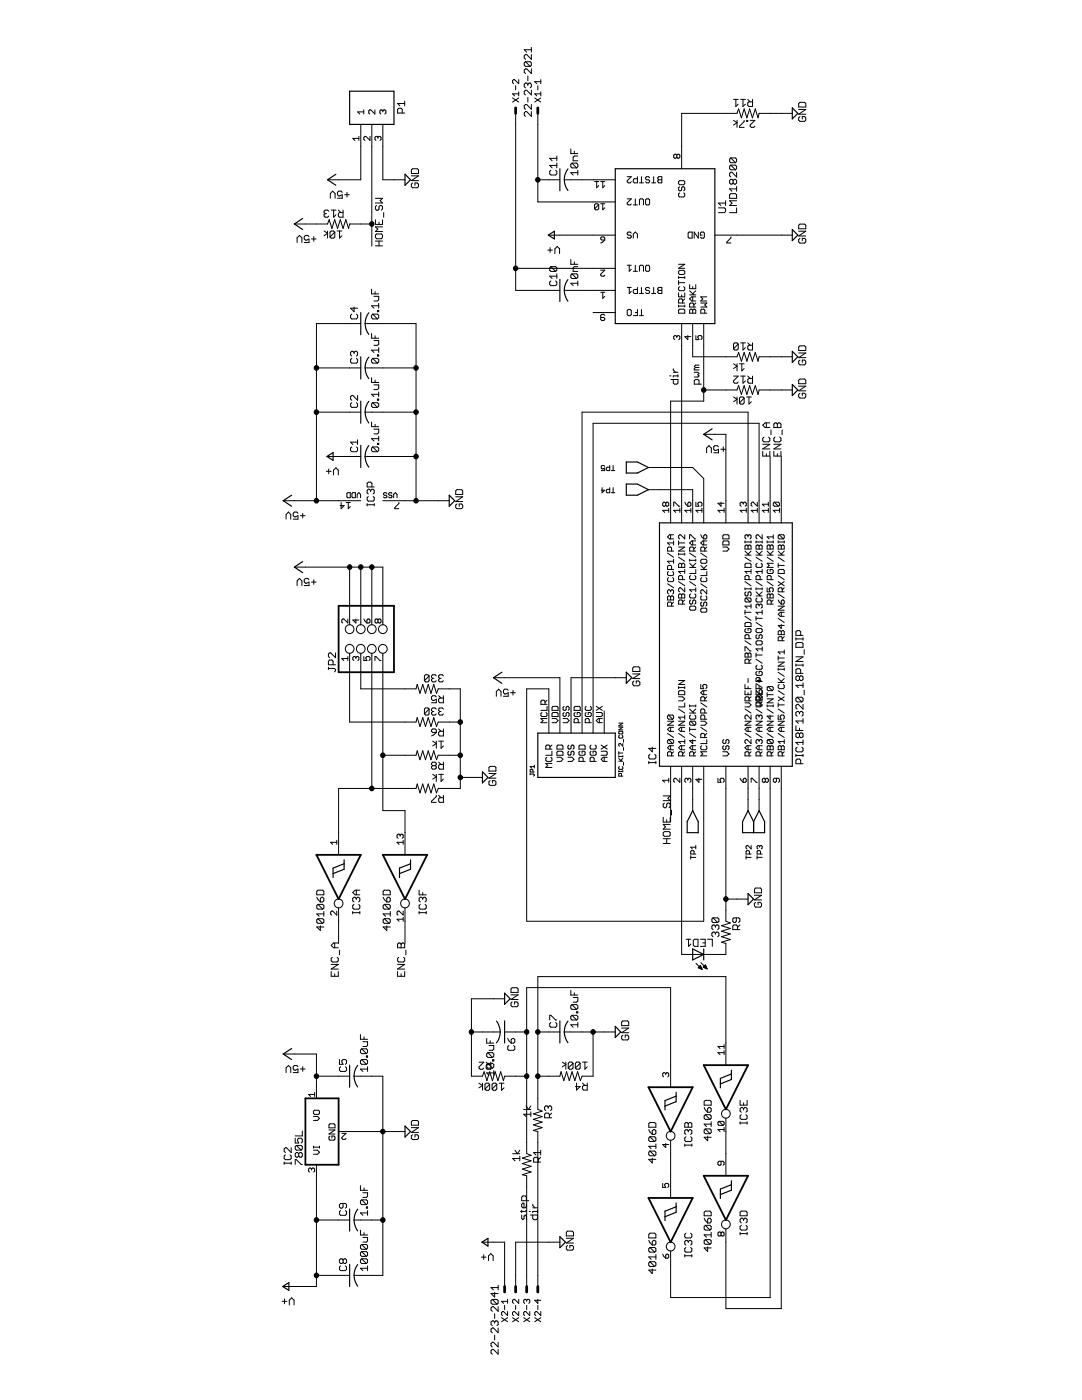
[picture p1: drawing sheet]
<svg xmlns="http://www.w3.org/2000/svg" width="216mm" height="279mm" viewBox="0 0 216 279" stroke-linecap="round" stroke-linejoin="round" font-family="sans-serif">
<g fill="#000" stroke="#000" stroke-width=".2">
<path d="M102.3 19.6l1.2 .8zM102.3 18.7h1.2zM102.3 16.1v.4zM102.3 16.5l.2 .2zM102.3 16.1l.2-.2zM102.3 18.7l.4 .4zM102.5 15.9h.2zM102.9 17.1v.8zM103.5 18.3v.8zM103.5 15.9v.8zM102.7 15.9l.8 .8zM104.6 18.2v.5z"/>
<path d="M104.6 18.7l.3 .2zM104.6 16.8v.5zM104.6 16.8l.3-.2zM104.6 14v.4zM104.6 14.4l.3 .3zM104.6 12.6v.4zM104.6 12.6l.3-.3zM104.6 11.1v.5zM104.6 11.6l.3 .2zM104.6 9.9h1.4zM104.6 18.2l.3-.2zM104.6 17.3l.3 .2z"/>
<path d="M104.9 16.6h.2zM104.6 14l.3-.3zM104.6 13l.3 .3zM104.9 12.3h.9zM104.9 10.9l-.3 .2zM104.9 18h.2zM105.1 16.6l.2 .2zM104.9 13.7h.2zM104.9 10.9h.2zM104.6 9.9l.5 .5zM105.3 16.8v.3zM105.6 16.6l-.3 .2z"/>
<path d="M105.3 15.2v.9zM105.6 16.6h.2zM105.8 16.6l.2 .2zM104.9 13.3h.9zM105.8 12.3l.2 .3zM104.9 12.3l.9 1zM106 18v.9zM105.1 18l.9 .9zM106 16.8v.5zM106 17.3l-.2 .2zM106 13.7v1zM105.1 13.7l.9 1z"/>
<path d="M106 12.6v.4zM106 13l-.2 .3zM106 10.9v.9zM105.1 10.9l.9 .9zM106 9.5v.9zM106.7 19.6l1.2 .8zM106.7 18.7h1.2zM106.7 16.3h1.2zM106.7 18.7l.4 .4zM106.7 16.3l.4 .4zM107.3 17.1v.8zM107.9 18.3v.8z"/>
<path d="M107.9 15.9v.8zM146.4 19.8h.9zM147.8 19.8h.9zM150.2 19.8v1.5zM65.9 38.6v1zM66.4 38.1l-.5 .5zM66.9 38.6v1zM66.4 38.1l.5 .5zM67.3 39.6h1zM67.3 38.4v.5zM67.3 38.4l.3-.3zM65.4 35.9h2.2z"/>
<path d="M67.3 38.9l.3 .2zM67.6 38.1h.5zM67.6 39.1h.2zM68.1 38.1l.2 .3zM68.3 38.9v.7zM67.8 39.1l.5-.2zM69.2 38.4v.9zM68.8 38.9h.9zM70.4 27.6h1.2zM70.4 27.6l.4 .4zM71.4 22.3h1.2zM71.6 27.2v.8z"/>
<path d="M71.4 22.3l.4 .5zM72 24.8v4.5zM72 29.3v6.6zM67.6 35.9h4.4zM72.6 21.9v.9zM72.6 27.4v.4zM72.6 27.8l.2 .2zM72.6 27.4l.2-.2zM72.8 27.2h.2zM73.6 22.1v.4zM73.6 22.5l.2 .3zM73.8 21.9l-.2 .2z"/>
<path d="M73.8 27.2v.8zM73 27.2l.8 .8zM73.8 21.9h.2zM74.2 24.8v4.5zM74.2 29.3v15.4zM74.8 21.9v.9zM74 21.9l.8 .9zM74.8 27.4v.4zM74.8 27.4l.2-.2zM74.8 27.8l.2 .2zM75 27.2h.2zM75.2 27.2l.2 .2z"/>
<path d="M75.4 27.4v.2zM75.4 27.4l.2-.2zM75.6 27.2h.2zM75.8 22.1v.4zM76 21.9l-.2 .2zM75.8 27.2l.2 .2zM75.8 22.5l.2 .3zM76 21.9h.2zM76 27.4v.4zM75.8 28l.2-.2zM76.2 21.9l.2 .2zM74.9 39.6h1.4z"/>
<path d="M76.4 22.1v.2zM76.4 22.1l.2-.2zM76.4 24.8v4.5zM76.4 29.3v6.6zM76.4 35.9h2.2zM76.6 21.9h.2zM76.8 21.9l.2 .2zM77 22.1v.4zM77 22.5l-.2 .3zM78.6 35.9h2.2zM79.3 21.8v.8zM79.3 21.8l.3-.2z"/>
<path d="M79.3 20.7h1.5zM79.6 21.6h.4zM79.3 20.7l.5 .4zM80 21.6l.3 .2zM80.3 21.8v.8zM79.3 22.6h1.5zM80.8 20.2v.9zM82.1 36.8v.4zM82.1 37.2l.2 .3zM82.1 36l1.4-.9zM82.1 34.6h1.4zM82.1 33.9v.7z"/>
<path d="M82.3 36.5l-.2 .3zM82.3 37.5h1zM82.3 33.7l-.2 .2zM82.8 36.5v.5zM83.3 37.5l.2-.3zM82.8 36.5h.5zM82.3 33.7h1zM83.5 36.8v.4zM83.3 36.5l.2 .3zM82.1 36h1.4zM82.1 35.1h1.4zM83.5 33.9v.7z"/>
<path d="M83.3 33.7l.2 .2zM102.3 20.4l1.2-.8zM102.9 22.6v2.2zM102.9 24.8v28.8zM104.6 22.5v.5zM104.6 23l.3 .2zM104.6 21.1v.5zM104.6 21.6l.3 .2zM104.9 22.3l-.3 .2zM104.6 21.1l.3-.3zM104.9 22.3h.2zM104.9 20.8h.2z"/>
<path d="M105.3 19.4v1zM106 22.3v.9zM105.1 22.3l.9 .9zM106 20.8v1zM105.1 20.8l.9 1zM106.7 20.4l1.2-.8zM107.3 22.6v2.2zM107.3 35.9v4.4zM107.3 24.8v11.1zM109.5 35.9h2.2zM107.3 35.9h2.2zM109.7 34.2v.5z"/>
<path d="M109.7 34.7l.2 .2zM109.7 33h1.4zM109.7 31.6h1.4zM109.9 34l-.2 .2zM109.9 34.9h1zM109.7 33l.5 .5zM109.7 31.6l.5 .5zM110.9 34.9l.2-.2zM111.1 34.2v.5zM110.9 34l.2 .2zM111.1 32.6v.9zM111.1 31.1v1z"/>
<path d="M112.6 35.9h1.3zM113.9 34.5h1.4zM113.9 32.8v.5zM113.9 32.8l.2-.2zM113.9 29.7v.9zM113.9 33.3l.2 .2zM114.1 32.6h1zM113.9 34.5l.5 .4zM114.4 31.4v.7zM114.4 31.4l.2-.3zM114.6 31.1h.7zM114.6 30.2v.4z"/>
<path d="M114.1 33.5h1zM115.1 32.6l.2 .2zM114.1 32.6l1 .9zM115.3 34v.9zM115.3 32.8v.5zM115.3 33.3l-.2 .2zM114.4 32.1h.9zM113.9 30.6h1.4zM113.9 35.9h2.2zM118.3 35.9h4.5zM116.1 35.9h2.2zM119.1 36.2v1.3z"/>
<path d="M119.5 37l-.4 .5zM118.6 36.2h.9zM120.3 36.2v1.3zM120.7 37l-.4 .5zM119.9 36.2h.8zM125.2 39.7h.8zM125.2 35.3h.8zM125.2 36.1v.2zM125.2 36.3l.1 .2zM125.3 36.5h.5zM125.8 36.5l.2-.2zM125.2 40.5l.8-.8z"/>
<path d="M125.2 36.1l.8-.8zM126.4 35.9v.4zM126.4 35.9l.2-.2zM126.4 36.3l.2 .2zM126.6 35.7h.6zM126.8 39.7v1.2zM127.2 35.3v1.2zM126.6 36.5h.6zM127.6 39.9v1zM127.8 39.7l-.2 .2zM128 35.3v1.2zM127.8 39.7h.4z"/>
<path d="M128.2 39.7l.2 .2zM127.6 36.5h.8zM128.8 39.9v.8zM128.8 36.3l.2 .2zM128.8 35.5v.2zM129 35.3l-.2 .2zM129 39.7l-.2 .2zM129 36.5h.4zM128.8 35.7l.2 .2zM129 35.3h.4zM129 39.7h.4zM129.6 36.3l-.2 .2z"/>
<path d="M129 35.9h.4zM129.4 35.3l.2 .2zM129.4 39.7l.2 .2zM129.6 36.1v.2zM129.4 35.9l.2 .2zM130.4 35.3v1.2zM130 36.5h.8zM131.3 36.1v.2zM131.3 36.1l.1-.2zM131.3 35.5v.2zM131.4 35.3l-.1 .2zM131.3 36.3l.1 .2z"/>
<path d="M131.3 35.7l.1 .2zM131.4 35.3h.7zM132.1 35.3v1.2zM131.4 36.5h.7zM131.4 35.9h.7zM134.4 31v.4zM134.4 31l.2-.2zM134.4 31.4l.2 .2zM134.6 30.8h.2zM134.8 30.8l.2 .2zM134.6 31.6h.2zM135 31l.3-.2z"/>
<path d="M135 31.4l-.2 .2zM135 31v.4zM135.3 30.8h.1zM135 31.4l.3 .2zM135.4 38.7v.4zM135.4 39.1l.2 .2zM135.4 37.5v.4zM135.4 37.9l.2 .2zM135.4 36.3v.4zM135.4 36.7l.2 .2zM135.4 30.8l.3 .2zM135.3 31.6h.1z"/>
<path d="M135.4 38.7l.2-.2zM135.6 39.3h.8zM135.6 37.3l-.2 .2zM135.6 38.1h.2zM135.6 36.9h.8zM135.6 36l-.2 .3zM135.7 31v.4zM135.7 31.4l-.3 .2zM135.8 38.1l.2-.2zM136 37.5v.4zM136.2 37.3l-.2 .2zM136 29.3v4.4z"/>
<path d="M136 22.6v6.7zM136 22.6h8.8zM136.2 37.3h.2zM136.4 39.3l.2-.2zM136.4 37.3l.2 .2zM136.4 36.9l.2-.2zM135.6 36h.8zM136.6 38.7v.4zM136.4 38.5l.2 .2zM136.6 37.5v.4zM136.4 38.1l.2-.2zM136.6 36.3v.4z"/>
<path d="M136.4 36l.2 .3zM144.8 22.6h2.2zM145.6 39.6h1.4zM145.6 38.9v.7zM145.6 37.7h1.4zM145.6 36v.5zM145.6 36l.2-.2zM145.6 34.6v.5zM145.6 35.1l.2 .2zM145.6 33.2v.5zM145.6 33.2l.2-.2zM145.6 31.8v.4z"/>
<path d="M145.8 31.5l-.2 .3zM145.8 38.7l-.2 .2zM145.6 36.5l.2 .2zM145.8 35.8h.2zM145.8 34.4l-.2 .2zM145.6 33.7l.2 .2zM145.8 33h.9zM145.6 32.2l.2 .3zM145.8 31.5h.9zM145.6 37.7l.4 .5zM146 35.8l.3 .2zM145.8 36.7h.2z"/>
<path d="M145.8 34.4h.2zM146.3 36l.2-.2zM146.3 36.5l-.3 .2zM146.3 36v.5zM146.4 24l.7 .5zM146.5 35.8h.2zM146.3 36.5l.2 .2zM145.8 38.7h.9zM146.7 35.8l.3 .2zM146.5 36.7h.2zM145.8 33.9h.9zM146.7 33l.3 .2z"/>
<path d="M145.8 33l.9 .9zM145.8 32.5h.9zM146.7 31.5l.3 .3zM145.8 31.5l.9 1zM146.8 19.8v1.5zM147 38.9v.7zM146.7 38.7l.3 .2zM147 37.2v1zM147 36v.5zM147 36.5l-.3 .2zM147 34.4v.9zM146 34.4l1 .9z"/>
<path d="M147 33.2v.5zM147 33.7l-.3 .2zM147 31.8v.4zM146.7 32.5l.3-.3zM147.4 21.7l-.4 .9zM147.1 24v1.4zM146.4 25l.7-.5zM147.3 20.8l-.5 .5zM147.4 21.7l.5 1.8zM147.6 25.2v.2zM147.6 25.2l.9-.9zM148.5 21.7l-.6 1.8z"/>
<path d="M148.3 19.8v1.5zM147.6 25.4h.9zM148.5 24v.3zM148.5 21.7l.5 1.8zM148.3 21.3l.4-.5zM149 24v.3zM149 24h.2zM149.6 21.7l-.6 1.8zM149.2 24v.3zM149 24.3h.2zM149.2 20.6v.4zM149.2 20.6l.2-.3z"/>
<path d="M149.2 21l.2 .3zM149.4 20.3h.8zM149.6 21.7l.5 1.8zM149.7 24h.9zM149.7 25v.2zM149.7 25.2l.2 .2zM149.2 19.8l.5 .5zM149.9 25.4h.5zM150.7 21.7l-.6 1.8zM149.4 21.3h.8zM150.4 25.4l.2-.2zM150.6 24l-.9 1z"/>
<path d="M150.7 21.7l.6 1.8zM151.5 22.6l-.2 .9zM151.5 22.6h2.2zM153.7 22.6h2.2zM155.9 22.6h2.2zM159.4 23.5v.5zM159.4 24l.2 .2zM159.4 22.8l1.4-1zM159.4 21.4h1.4zM159.4 20.7v.7zM159.6 23.3l-.2 .2zM159.6 24.2h.9z"/>
<path d="M159.4 20.7l.2-.3zM160.1 23.3v.4zM160.5 24.2l.3-.2zM160.1 23.3h.4zM159.6 20.4h.9zM160.8 23.5v.5zM160.5 23.3l.3 .2zM159.4 22.8h1.4zM159.4 21.8h1.4zM160.8 20.7v.7zM160.5 20.4l.3 .3zM59.3 47.5v.9z"/>
<path d="M59.8 47l-.5 .5zM60.2 47.5v.9zM59.8 47l.4 .5zM60.7 48.4h1zM60.7 47.2v.5zM60.7 47.2l.3-.2zM58.7 44.7h2.2zM60.7 47.7l.3 .2zM61 47h.4zM61 47.9h.2zM61.4 47l.3 .2zM61.7 47.7v.7z"/>
<path d="M61.2 47.9l.5-.2zM62.6 47.2v1zM62.1 47.7h1zM63.1 44.7h2.3zM60.9 44.7h2.2zM64.7 46.1l.7 .5zM64.7 42.9v.2zM64.7 42.9l.2-.3zM64.7 42.2v.2zM64.7 42.2l.2-.3zM64.7 43.1l.2 .2zM64.9 42.6h.2z"/>
<path d="M64.7 42.4l.2 .2zM64.9 41.9h.5zM65.4 46.1v1.4zM64.7 47.1l.7-.5zM64.9 43.3h.5zM65.4 41.9l.2 .3zM65.7 43.8l-.3 .9zM65.4 43.3l.2-.2zM65.7 43.8l.5 1.8zM65.8 46.3v1zM65.8 46.3l.3-.2zM65.8 47.3l.3 .2z"/>
<path d="M66.1 46.1h.4zM66.8 43.8l-.6 1.8zM66.1 47.5h.4zM66.5 46.1l.3 .2zM66.6 41.9v1.4zM66.8 43.8l.6 1.8zM66.8 46.3v1zM66.5 47.5l.3-.2zM66.8 46.3l-1 1zM67 42.9l-.4 .4zM66.1 41.9h.9zM67.9 43.8l-.5 1.8z"/>
<path d="M67.5 42.6v.5zM67.5 42.6l.3-.2zM67.8 46.1v1.4zM67.5 43.1l.3 .2zM67.8 42.4h.7zM67.9 43.8l.6 1.8zM67.5 41.9l.5 .5zM68.2 47.1l-.4 .4zM67.3 46.1h.9zM68.5 41.9v1.4zM67.8 43.3h.7zM69 43.8l-.5 1.8z"/>
<path d="M69 43.8l.6 1.8zM69.8 44.7l-.2 .9zM69.8 44.7h2.2zM72 44.7h2.2zM74.1 57.7v1zM74.2 44.7v4.4zM74.8 58.2v.5zM74.9 48.1h1.4zM74.9 46.9v.5zM74.9 47.4l.2 .2zM74.9 46.2l.5-.5zM74.9 45.3h1.4z"/>
<path d="M74.9 43.9v.9zM74.9 44.8h1.4zM74.9 41.2v.5zM74.9 41.7l.2 .3zM74.9 40.5h1.4zM75.1 47.6h1zM75.1 46.7l-.2 .2zM75.1 41l-.2 .2zM75.1 42h.3zM74.9 45.3l.5 .4zM75.6 41.7l-.2 .3zM75.6 59.1v.7z"/>
<path d="M74.6 59.1h1zM74.1 58.7h1.5zM75.6 48.1v1zM75.6 44.3v.5zM75.6 41.2v.5zM75.6 41.2l.3-.2zM75.9 41h.2zM75.9 40l.4-.4zM76.3 47.4l-.2 .2zM75.1 46.7h1zM76.1 41l.2 .2zM74.9 49.1h1.4z"/>
<path d="M76.3 46.9v.5zM76.1 46.7l.2 .2zM74.9 46.2h1.4zM76.3 43.9v.9zM76.3 41.2v.5zM76.3 41.7l-.2 .3zM75.9 40l.4 .5zM76.6 42.4v1zM102.9 53.6v4.4zM107.3 40.3h11zM109.5 58h2.2zM102.9 58h6.6z"/>
<path d="M109.7 56.3v.5zM109.7 56.8l.2 .2zM109.7 55.1h1.4zM109.7 53.5v.4zM109.9 53.2l-.2 .3zM109.8 49.4v1zM109.9 56.1l-.2 .2zM109.9 57h1zM109.7 53.9l.2 .3zM109.9 53.2h1zM109.7 55.1l.5 .5zM109.3 49.9h.9z"/>
<path d="M110.7 49.7v.9zM110.9 57l.2-.2zM109.9 54.2h1zM110.9 53.2l.2 .3zM109.9 53.2l1 1zM111.1 56.3v.5zM110.9 56.1l.2 .2zM111.1 54.7v.9zM111.1 53.5v.4zM111.1 53.9l-.2 .3zM111.2 49.2l-.5 .5zM111.7 49.7v.9z"/>
<path d="M111.2 49.2l.5 .5zM109.5 46.9h2.2zM112.6 58h1.3zM113.9 56.5h1.4zM113.9 54.9v.5zM113.9 54.9l.2-.2zM113.9 51.8v.9zM113.9 55.4l.2 .2zM114.1 54.7h1zM113.9 56.5l.5 .5zM114.4 53.5v.7zM114.6 53.2l-.2 .3z"/>
<path d="M114.6 53.2h.7zM114.6 52.3v.4zM114.1 55.6h1zM115.1 54.7l.2 .2zM114.1 54.7l1 .9zM115.3 56.1v.9zM115.3 54.9v.5zM115.3 55.4l-.2 .2zM114.4 54.2h.9zM113.9 52.7h1.4zM113.9 58h2.2zM118.3 58h4.5z"/>
<path d="M118.3 53.6h4.5zM118.3 46.9h4.5zM118.3 40.3h4.5zM111.7 46.9h6.6zM102.9 53.6h15.4zM116.1 58h2.2zM118.6 40.9v.8zM118.6 40.9l.3-.2zM118.6 41.7l.3 .2zM118.9 40.7h.4zM118.9 41.9h.4zM119.3 40.7l.2 .2z"/>
<path d="M119.5 40.9v.8zM119.3 41.9l.2-.2zM119.5 40.9l-.9 .8zM119.9 53.9h.8zM119.9 54.7v.2zM119.9 54.9l.2 .2zM119.9 48.5l.4-.2zM119.9 47.5v.2zM119.9 47.7l.2 .2zM120.1 55.1h.4zM119.9 47.5l.2-.2zM120.1 47.9h.6z"/>
<path d="M120.3 58.3v1.2zM120.3 48.3l.4-.4zM120.3 40.7v1.2zM120.5 55.1l.2-.2zM120.1 47.3h.4zM120.7 59.1l-.4 .4zM119.9 58.3h.8zM120.7 53.9l-.8 .8zM120.7 47.5v.4zM120.5 47.3l.2 .2zM120.7 41.5l-.4 .4zM119.9 40.7h.8z"/>
<path d="M125.2 47.3l.1 .2zM125.2 46.5v.2zM125.3 46.3l-.1 .2zM125.2 40.5v.2zM125.2 40.7l.1 .2zM125.3 47.5h.5zM125.2 46.7l.1 .2zM125.3 46.3h.5zM125.3 40.9h.5zM125.6 57.4v1.2zM125.6 52.9v1.2zM125.8 47.5l.2-.2z"/>
<path d="M125.3 46.9h.5zM125.8 46.3l.2 .2zM125.8 40.9l.2-.2zM125.6 58.6l.4-.4zM125.2 57.4h.8zM126 53.7l-.4 .4zM125.2 52.9h.8zM126 47.1v.2zM125.8 46.9l.2 .2zM126.4 58v.4zM126.4 58l.2-.2zM126.4 46.7v.8z"/>
<path d="M126.4 58.4l.2 .2zM126.6 57.8h.6zM126.8 52.9v1.2zM126.8 46.3l-.4 .4zM127.2 57.4v1.2zM126.6 58.6h.6zM126.4 54.1h.8zM127.2 46.7v.8zM126.8 46.3l.4 .4zM126.4 40.9h.8zM127.6 53.1v1zM127.8 52.9l-.2 .2z"/>
<path d="M128 57.4v1.2zM127.8 52.9h.4zM127.6 58.6h.8zM128.4 53.1v1zM128.2 52.9l.2 .2zM128.4 39.9v1zM128.8 58.4l.2 .2zM128.8 57.6v.2zM129 57.4l-.2 .2zM128.8 53.1v.9zM128.8 54l.2 .1zM128.8 40.7l.2 .2z"/>
<path d="M129 58.6h.4zM128.8 57.8l.2 .2zM129 57.4h.4zM129 54.1h.4zM129 52.9l-.2 .2zM129 40.9h.4zM129.4 58.6l.2-.2zM129 58h.4zM129.4 57.4l.2 .2zM129.4 54.1l.2-.1zM129 52.9h.4zM129.4 40.9l.2-.2z"/>
<path d="M129.6 58.2v.2zM129.4 58l.2 .2zM129.6 53.1v.9zM129.4 52.9l.2 .2zM129.6 39.9v.8zM130.4 57.4v1.2zM130 58.6h.8zM131.3 58.2v.2zM131.4 58l-.1 .2zM131.3 57.6v.2zM131.4 57.4l-.1 .2zM131.3 58.4l.1 .2z"/>
<path d="M131.3 57.8l.1 .2zM131.4 57.4h.7zM132.1 57.4v1.2zM131.4 58.6h.7zM131.4 58h.7zM135.4 59.9l.2-.3zM135.4 58.4v.8zM135.4 59.2h1.2zM135.4 57.4v.4zM135.4 57.8l.2 .2zM135.4 56v.8zM135.4 55.2v.4z"/>
<path d="M135.4 54.2v.4zM135.4 54.6l.2 .2zM135.4 53.6l1.2-.9zM135.6 59.6h.4zM135.6 57.2l-.2 .2zM135.6 58h.8zM135.6 54.8h.8zM135.6 54l-.2 .2zM136 59.6l.2 .3zM136 58.8v.4zM136.2 59.9v.6zM136.4 58l.2-.2z"/>
<path d="M136.4 54.8l.2-.2zM135.6 54h.8zM136.6 58.4v.8zM136.6 57.4v.4zM136.4 57.2l.2 .2zM135.4 56.4h1.2zM136.6 55.2v.4zM135.4 55.4h1.2zM136.6 54.2v.4zM136.4 54l.2 .2zM135.4 53.6h1.2zM135.4 52.7h1.2z"/>
<path d="M137.3 46.5v.8zM137.3 47.3l.2 .2zM137.5 46.3l-.2 .2zM137.5 47.5h.6zM137.6 59.6l.4-.4zM137.6 58.8h1.2zM137.6 56.8v.8zM137.6 57.6h1.2zM138 59.2h.8zM138.1 46.3v1.2zM137.5 46.3h.6zM138.2 58.6l.6-.6z"/>
<path d="M138.2 57.2v.4zM137.6 58l.8 .8zM138.5 46.3v1.2zM138.8 56.8v.8zM139.3 46.3v1.2zM138.5 46.3l.8 1.2zM139.7 47.3l.3 .2zM139.7 46.5v.4zM139.7 46.9h.4zM139.8 59.2h1.2zM140 47.5h.4zM140 46.3l-.3 .2z"/>
<path d="M139.8 59.2l.4 .4zM140.4 47.5l.1-.2zM140 46.3h.4zM140.5 46.5v.8zM140.4 46.3l.1 .2zM143.4 42.4h1.1zM143.4 40.5h1.4zM143.4 40.5l.4 .5zM144.5 42.4l.3-.2zM143.4 41.5h1.1zM144.8 41.7v.5zM144.5 41.5l.3 .2z"/>
<path d="M144.8 40.1v.9zM145 48.3v.2zM145.8 47.5l-.8 .8zM145.6 42.4h1.4zM146 40.5l-.4 .5zM145.6 40.1h1.4zM145 48.5h.8zM145.8 47.3v.2zM145.6 40.1l.4 .4zM147 41.5v.9zM145.6 41h1.4zM142.6 46.9h4.4z"/>
<path d="M147 46.9h8.9zM155.9 46.9h2.2zM159.4 47.8v.5zM159.4 48.3l.2 .2zM159.4 47.1l1.4-1zM159.4 45.7h1.4zM159.4 45v.7zM159.4 47.8l.2-.2zM159.6 48.5h.9zM159.4 45l.2-.3zM160.1 47.6v.4zM160.5 48.5l.3-.2z"/>
<path d="M160.1 47.6h.4zM159.6 44.7h.9zM160.8 47.8v.5zM160.5 47.6l.3 .2zM159.4 47.1h1.4zM159.4 46.1h1.4zM160.8 45v.7zM160.5 44.7l.3 .3zM63.1 73.4v8.9zM63.1 64.6v8.8zM69.8 73.4h2.2zM69.8 64.6h2.2z"/>
<path d="M63.1 73.4h6.7zM63.1 64.6h6.7zM70 71.8v.4zM70 72.2l.2 .3zM70 70.3v.5zM70 70.3l.2-.2zM70 79.2v.5zM70 79.7l.2 .2zM70 62.9v.5zM70 63.4l.2 .2zM70 61.5l.7 .7zM70.2 71.5l-.2 .3z"/>
<path d="M70.2 72.5h.9zM70 70.8l.2 .3zM70.2 70.1h.2zM70.2 78.9l-.2 .3zM70.2 62.7l-.2 .2zM70.2 63.6h.9zM70.4 70.1l.3 .2zM70.2 78.9h.2zM70.7 70.3v.3zM70.7 70.3l.2-.2zM70.7 61.3v.9zM70.9 70.1h.2z"/>
<path d="M71.1 72.5l.3-.3zM71.1 70.1l.3 .2zM71.4 63.4l-.3 .2zM71.4 71.8v.4zM71.1 71.5l.3 .3zM71.4 70.3v.5zM71.4 70.8l-.3 .3zM71.4 78.9v1zM70.4 78.9l1 1zM71.4 62.9v.5zM71.1 62.7l.3 .2zM70 61.5h1.4z"/>
<path d="M72.9 73.4h1.3zM72.9 64.6h1.3zM74.1 71.8v.4zM74.4 71.5l-.3 .3zM74.1 69.9h1.5zM74.1 66.5v1zM74.1 78.7h1.5zM74.1 75.4v.9zM74.1 62.9v.5zM74.1 62.9l.3-.2zM74.1 61h1.5zM74.1 72.2l.3 .3z"/>
<path d="M74.4 71.5h.9zM74.1 63.4l.3 .2zM74.4 62.7h.9zM74.1 69.9l.5 .4zM74.6 68.9h.7zM74.1 78.7l.5 .5zM74.6 77.7h.7zM74.1 61l.5 .5zM74.6 60.1h.7zM74.8 67v.5zM74.8 75.9v.4zM74.4 72.5h.9z"/>
<path d="M75.3 71.5l.3 .3zM74.4 71.5l.9 1zM75.3 70.8v.3zM75.3 70.8h.3zM75.3 68.9l.3-.2zM75.3 79.7v.2zM75.3 79.7h.3zM75.3 77.7l.3-.2zM74.4 63.6h.9zM75.3 62.7l.3 .2zM74.4 62.7l.9 .9zM75.3 62v.2z"/>
<path d="M75.3 62h.3zM75.3 60.1l.3-.3zM75.6 71.8v.4zM75.3 72.5l.3-.3zM75.3 71.1h.3zM75.6 70.8v.3zM75.6 69.4v.9zM75.6 68v.7zM74.6 68h1zM74.1 67.5h1.5zM75.3 79.9h.3zM75.6 79.7v.2z"/>
<path d="M75.6 78.2v1zM75.6 76.8v.7zM74.6 76.8h1zM74.1 76.3h1.5zM75.6 62.9v.5zM75.6 63.4l-.3 .2zM75.3 62.2h.3zM75.6 62v.2zM75.6 60.6v.9zM74.2 73.4h2.2zM74.2 64.6h2.2zM76.4 73.4h6.6z"/>
<path d="M76.4 64.6h6.6zM83 73.4v8.9zM83 64.6v8.8zM118.3 62.4h4.5zM119.9 62.9v.9zM119.9 63.8l.2 .2zM120.1 62.7l-.2 .2zM120.1 64h.4zM120.1 62.7h.4zM120.7 63.8l-.2 .2zM119.9 63.4h.6zM120.5 62.7l.2 .2z"/>
<path d="M120.7 63.6v.2zM120.5 63.4l.2 .2zM125.2 62v.8zM125.2 62.8l.1 .2zM125.3 63h.5zM125.3 61.8l-.1 .2zM125.8 63l.2-.2zM125.3 61.8h.5zM126 62v.8zM125.8 61.8l.2 .2zM127.2 61.8v1.2zM126.4 63h.8z"/>
<path d="M126.8 62.4h.4zM128 61.8v1.2zM127.6 63h.8zM133.6 75h.3zM133.9 75.7h1.4zM134.3 75.7v.7zM134.3 75v.2zM134.3 75h1zM134.3 73.6v.2zM134.4 67.2v.4zM134.4 67.2l.2-.2zM134.3 76.4l.3 .3z"/>
<path d="M134.4 67.6l.2 .2zM134.6 67h.2zM134.3 73.8l.5 .5zM134.8 67l.2 .2zM135 67.2v.2zM135 67.2l.3-.2zM134.6 76.7h.4zM135.3 67h.1zM135.3 75.7v.7zM135 76.7l.3-.3zM135.3 74.8v.4zM134.3 74.3h1z"/>
<path d="M135.4 62.5h1.2zM135.4 61.9v.6zM135.4 60.9v.4zM135.4 59.9v.6zM135.4 67l.3 .2zM135.4 61.9l.2-.2zM135.7 67.2v.4zM135.4 67.8l.3-.2zM136 64.6v4.4zM136.2 60.1l.4-.5zM135.6 61.7h.8zM136.6 61.9v.6z"/>
<path d="M136.4 61.7l.2 .2zM136.6 60.9v.4zM135.4 61.1h1.2zM135.4 60.5h1.2zM136.7 67.2l.5 .6zM137.2 67v.8zM137.6 61.9v.6zM137.6 61.9l.2-.2zM137.6 60.7v.6zM137.6 60.7l.2-.2zM137.8 61.7h.2zM137.8 60.5h.4z"/>
<path d="M136.7 67.2h1.2zM138 61.7l.2 .2zM137.6 59.6l.4 .5zM138.2 61.9l.2-.2zM138.2 61.9v.6zM138.2 60.5l.2 .2zM138.2 59.2v.9zM138.2 64.6v4.4zM138.2 69v2.2zM138.2 71.2h6.6zM138.4 61.7h.2zM138.4 60.7v.6z"/>
<path d="M138.4 60.9l.4-.4zM138.5 76v.7zM138.5 76l.3-.3zM138.5 75.2h.7zM138.5 73.6v.2zM138.8 73.3l-.3 .3zM138.5 73.1l.3-.2zM138.6 61.7l.2 .2zM138.8 75.7h.4zM138.8 73.3h.7zM138.5 73.1l.3 .2zM138.8 72.9h.7z"/>
<path d="M137.6 62.5h1.2zM138.8 61.9v.6zM137.6 61.3h1.2zM138 60.1h.8zM138.9 67v.8zM138.9 67.8h.6zM139.2 75.7l.3 .3zM139.2 75.2l.3-.2zM139.2 74.8l.3-.3zM138.5 74.3h.7zM139.3 67.2v.2zM139.3 67.2l.2-.2z"/>
<path d="M139.3 67.4l.2 .4zM139.5 67h.4zM139.5 76v.7zM139.2 74.8l.3 .2zM139.2 74.3l.3 .2zM138.5 73.8h1zM139.8 61.9v.6zM140 61.7l-.2 .2zM139.8 61.3h1.2zM140.2 59.6l-.4 .5zM139.9 67l.2 .2zM138.5 76.7h1.5z"/>
<path d="M140 61.7h.4zM140.1 67.2v.4zM140.1 67.6l-.2 .2zM140.4 61.7l.2 .2zM140.4 64.6v4.4zM140.4 69v8.8zM140.4 77.8v2.3zM140.6 61.9v.6zM140.6 60.9l.4-.4zM139.8 62.5h1.2zM140.6 60.9l.4 .4zM139.8 60.5h1.2z"/>
<path d="M139.8 60.1h1.2zM144.8 71.2h2.2zM144.8 77.8h2.2zM140.4 77.8h4.4zM146.4 72.6l.7 .5zM146.4 79.2l.7 .5zM146.4 68.7v.9zM146.4 68.7l.2-.3zM146.4 75.1h.9zM146.4 76v.2zM146.4 76.2l.2 .3zM146.4 69.6l.2 .2z"/>
<path d="M146.6 68.4h.5zM146.6 76.5h.5zM147.4 70.3l-.4 .9zM147.4 77l-.4 .8zM147.1 72.6v1.4zM146.4 73.6l.7-.5zM147.1 79.2v1.4zM146.4 80.2l.7-.5zM146.6 69.8h.5zM147.1 68.4l.2 .3zM147.1 76.5l.2-.3zM147.3 68.7v.9z"/>
<path d="M147.3 69.6l-.2 .2zM147.3 68.7l-.9 .9zM147.3 75.1l-.9 .9zM147.4 70.3l.5 1.8zM147.4 77l.5 1.7zM147.6 79.5l.2-.3zM147.8 79.2h.5zM148.5 70.3l-.6 1.8zM148.5 77l-.6 1.7zM148 72.6v1.4zM148.3 79.2l.2 .3zM148.3 68.4v1.4z"/>
<path d="M148.3 75.1v1.4zM148.5 73.6l-.5 .4zM147.6 72.6h.9zM148.5 79.5v.9zM148.5 79.5l-.9 .9zM148.5 70.3l.5 1.8zM148.5 77l.5 1.7zM148.3 69.8l.4-.4zM147.8 68.4h.9zM148.3 76.5l.4-.5zM147.8 75.1h.9zM149.6 70.3l-.6 1.8z"/>
<path d="M149.6 77l-.6 1.7zM149.2 69.1v.5zM149.4 68.9l-.2 .2zM149.2 75.8v.4zM149.4 75.5l-.2 .3zM149.2 69.6l.2 .2zM149.4 68.9h.8zM149.2 76.2l.2 .3zM149.4 75.5h.8zM149.6 70.3l.5 1.8zM149.6 77l.5 1.7zM149.2 68.4l.5 .5z"/>
<path d="M149.2 75.1l.5 .4zM149 79.2h.9zM150.7 70.3l-.6 1.8zM150.7 77l-.6 1.7zM150.2 68.4v1.4zM149.4 69.8h.8zM150.2 75.1v1.4zM149.4 76.5h.8zM150.7 70.3l.6 1.8zM150.7 77l.6 1.7zM151.5 71.2l-.2 .9zM151.5 77.8l-.2 .9z"/>
<path d="M151.5 71.2h2.2zM151.5 77.8h2.2zM153.7 71.2h2.2zM155.9 71.2h2.2zM155.9 77.8h2.2zM153.7 77.8h2.2zM159.4 72.1v.5zM159.4 72.6l.2 .2zM159.4 71.4l1.4-1zM159.4 70h1.4zM159.4 69.3v.7zM159.4 78.7v.5z"/>
<path d="M159.4 79.2l.2 .2zM159.4 78l1.4-.9zM159.4 76.6h1.4zM159.4 75.9v.7zM159.4 72.1l.2-.2zM159.6 72.8h.9zM159.4 69.3l.2-.3zM159.4 78.7l.2-.2zM159.6 79.4h.9zM159.4 75.9l.2-.3zM160.1 71.9v.4zM160.1 78.5v.5z"/>
<path d="M160.8 72.6l-.3 .2zM160.1 71.9h.4zM159.6 69h.9zM160.8 79.2l-.3 .2zM160.1 78.5h.4zM159.6 75.6h.9zM160.8 72.1v.5zM160.5 71.9l.3 .2zM159.4 71.4h1.4zM159.4 70.4h1.4zM160.8 69.3v.7zM160.5 69l.3 .3z"/>
<path d="M160.8 78.7v.5zM160.5 78.5l.3 .2zM159.4 78h1.4zM159.4 77.1h1.4zM160.8 75.9v.7zM160.5 75.6l.3 .3zM56.5 99.9h2.2zM63.1 82.3v17.6zM58.7 99.9h4.4zM65.6 93.6v1zM65.1 94.1h1zM66.5 93.8v1z"/>
<path d="M66.5 93.8l.5-.4zM67.5 93.8v1zM67 93.4l.5 .4zM67.6 99.9h4.4zM65.4 91.1h2.2zM63.1 99.9h4.5zM69.2 98.5v.7zM69.2 99.2l.2 .1zM69.4 98.3l-.2 .2zM69.4 99.3h.5zM69.8 82.3h2.2zM69.8 91.1h2.2z"/>
<path d="M67.6 91.1h2.2zM63.1 82.3h6.7zM69.9 98.3v1zM69.4 98.3h.5zM70 80.6v.5zM70 81.1l.2 .2zM70 89.4v.5zM70 89.9l.2 .2zM70 88.2h1.4zM70.2 80.4l-.2 .2zM70.2 81.3h.9zM70.2 89.2l-.2 .2z"/>
<path d="M70.2 90.1h.9zM70.2 98.5v.7zM70.2 99.2l.2 .1zM70.4 98.3l-.2 .2zM70.4 99.3h.5zM70 88.2l.4 .5zM70.9 98.3v1zM70.4 98.3h.5zM71.1 81.3l.3-.2zM71.1 90.1l.3-.2zM71.3 98.7v.6zM71.4 80.6v.5z"/>
<path d="M71.1 80.4l.3 .2zM71.4 89.4v.5zM71.1 89.2l.3 .2zM71.4 87.8v.9zM71.6 98.3l-.3 .4zM71.9 98.7v.6zM71.6 98.3l.3 .4zM72.9 82.3h1.3zM72.9 91.1h1.3zM73.3 99.3v.5zM73.3 99.8l.2 .2zM73.3 97.9v.5z"/>
<path d="M73.3 97.9l.2-.3zM73.3 96.5v.7zM73.3 96.5l.2-.3zM73.5 99.1l-.2 .2zM73.3 98.4l.2 .2zM73.5 97.6h.2zM73.5 96.2h.5zM73.7 97.6l.3 .3zM74 97.9v.2zM74 97.9l.2-.3zM74 96.2l.2 .3zM74.1 80.6v.5z"/>
<path d="M74.1 80.6l.3-.2zM74.1 89.4v.5zM74.1 89.4l.3-.2zM74.1 87.5h1.5zM74.1 84.2v1zM74.2 97.6h.2zM74.2 96.5v.7zM74.1 81.1l.3 .2zM74.4 80.4h.9zM74.1 89.9l.3 .2zM74.4 89.2h.9zM74.4 97.6l.3 .3z"/>
<path d="M74.1 87.5l.5 .5zM74.6 86.6h.7zM74.7 99.3v.5zM74.4 99.1l.3 .2zM74.7 97.9v.5zM74.7 98.4l-.3 .2zM73.3 97.2h1.4zM74.8 84.7v.5zM74.4 81.3h.9zM75.3 80.4l.3 .2zM74.4 80.4l.9 .9zM74.4 90.1h.9z"/>
<path d="M75.3 89.2l.3 .2zM74.4 89.2l.9 .9zM75.3 88.5v.2zM75.3 88.5h.3zM75.3 86.6l.3-.3zM75.6 80.6v.5zM75.3 81.3l.3-.2zM75.6 89.4v.5zM75.3 90.1l.3-.2zM75.3 88.7h.3zM75.6 88.5v.2zM75.6 87.1v.9z"/>
<path d="M75.6 85.6v.7zM74.6 85.6h1zM74.1 85.2h1.5zM74.2 82.3h2.2zM74.2 91.1h2.2zM76.4 91.1h6.6zM76.4 82.3h6.6zM76.5 99.2l.2 .1zM76.5 98.5v.2zM76.5 98.5l.2-.2zM76.7 99.3h.3zM76.5 98.7l.2 .1z"/>
<path d="M76.7 98.3h.3zM77 99.3l.2-.1zM76.7 98.8h.3zM77 98.3l.2 .2zM77.2 99v.2zM77 98.8l.2 .2zM77.5 99.2l.2 .1zM77.5 98.5v.2zM77.5 98.5l.2-.2zM77.7 99.3h.3zM77.5 98.7l.2 .1zM77.7 98.3h.3z"/>
<path d="M78 99.3l.2-.1zM77.7 98.8h.3zM78 98.3l.2 .2zM78.2 99v.2zM78 98.8l.2 .2zM78.5 98.7v.6zM78.9 98.3l-.4 .4zM79.2 98.7v.6zM78.9 98.3l.3 .4zM76.4 99.9h4.4zM80.8 99.9h2.2zM83 99.9h4.4z"/>
<path d="M83 82.3v8.8zM83 91.1v8.8zM87.4 99.9h2.2zM90.9 98.7h1.4zM90.9 98v.7zM91.2 97.7l-.3 .3zM91.2 97.7h.9zM90.9 99.1h1.4zM92.3 98v.7zM92.1 97.7l.2 .3zM116.1 82.3v59.6zM118.3 84.5v57.4z"/>
<path d="M120 93.9h.6zM120 93.1v.3zM120 93.1l.1-.2zM120.1 97.3v1zM120.1 98.3l.5-.5zM120 93.4l.1 .2zM120.1 92.9h.4zM120.1 93.6h.2zM120.5 92.9l.1 .2zM120 97.8h.6zM120.6 93.4v.5zM120.3 93.6l.3-.2z"/>
<path d="M121 97.8v.4zM121 97.8l.2-.1zM121 93.4v.3zM121 93.4l.2-.2zM121 98.2l.2 .1zM121.2 97.7h.5zM121 93.7l.2 .2zM121.2 93.2h.5zM121.7 97.3v1zM121.2 98.3h.5zM121.7 92.9v1zM121.2 93.9h.5z"/>
<path d="M122.3 97.3v1zM122.3 92.9v1zM122 98.3h.7zM122 93.9h.7zM129.4 97.7h2.2zM129.4 93.3h2.2zM133.8 99.9v4.5zM133.8 80.1v19.8zM133.8 80.1h6.6zM136 99.9v4.5zM136 69v30.9zM138.2 99.9v4.5z"/>
<path d="M138.2 97.7v2.2zM131.6 97.7h6.6zM131.6 93.3h6.6zM140.4 99.9v4.5zM140.4 95.5v4.4zM138.2 93.3l2.2 2.2zM141 89.4v1zM141.5 88.9l-.5 .5zM141.9 89.4v1zM141.5 88.9l.4 .5zM142.4 90.4h1zM142.4 89.2v.5z"/>
<path d="M142.4 89.2l.2-.3zM142.4 89.7l.2 .2zM142.6 88.9h.5zM140.4 86.7h2.2zM142.6 89.9h.3zM143.1 88.9l.3 .3zM143.4 89.7v.7zM142.9 89.9l.5-.2zM144.3 89.2v.9zM143.8 89.7h1zM144.8 99.9v4.5zM144.8 86.7v13.2z"/>
<path d="M142.6 86.7h2.2zM147.6 79.5v.9zM147.6 80.4l.2 .2zM147.8 80.6h.5zM148.5 80.4l-.2 .2zM149.3 99.9v4.5zM149.3 82.3v17.6zM116.1 82.3h33.2zM149.4 79.2v1.4zM149.4 80.6l.5-.4zM151.5 99.9v4.5zM151.5 84.5v15.4z"/>
<path d="M118.3 84.5h33.2zM152.2 90.1v.9zM152.2 91h1.4zM152.2 89.6l1.4-.9zM152.2 87.5v.4zM152.2 87.9l.2 .3zM152.2 84.9l.5-.5zM152.2 87.5l.2-.3zM152.4 88.2h1zM152.2 84.9l.5 .4zM152.7 84.4h.9zM152.9 90.6v.4z"/>
<path d="M152.9 84.4v.9zM153.6 87.9l-.2 .3zM153.6 90.1v.9zM152.2 89.6h1.4zM152.2 88.7h1.4zM153.6 87.5v.4zM153.4 87.2l.2 .3zM152.7 85.3h.9zM153.7 99.9v4.5zM153.7 91.1v8.8zM153.8 85.8v1zM154.4 90.1v.9z"/>
<path d="M154.4 91h1.4zM154.4 89.6l1.4-.9zM154.4 87.5v.4zM154.4 87.9l.2 .3zM154.4 84.6v.7zM154.4 84.6l.2-.2zM154.6 87.2l-.2 .3zM154.6 88.2h1zM154.6 84.4h.3zM154.9 84.4l.2 .2zM155.1 90.6v.4zM155.1 84.6l.2-.2z"/>
<path d="M155.1 84.6v.7zM155.3 84.4h.3zM155.6 88.2l.2-.3zM155.6 84.4l.2 .2zM155.8 90.1v.9zM154.4 89.6h1.4zM154.4 88.7h1.4zM155.8 87.5v.4zM155.6 87.2l.2 .3zM154.4 85.3h1.4zM155.8 84.6v.7zM155.9 99.9v4.5z"/>
<path d="M155.9 91.1v8.8zM156.1 85.8v1zM57.1 102.7v.9zM57.6 102.2l-.5 .5zM58 102.7v.9zM57.6 102.2l.4 .5zM58.5 103.6h1zM58.5 102.4v.5zM58.7 102.2l-.2 .2zM58.5 102.9l.2 .2zM58.7 102.2h.5zM58.7 103.1h.3z"/>
<path d="M59.2 102.2l.3 .2zM59.3 115.9v1zM59.5 102.9v.7zM59 103.1l.5-.2zM59.8 115.4l-.5 .5zM60.2 115.9v1zM59.8 115.4l.4 .5zM60.4 102.4v1zM60.7 116.9h1zM60.7 115.7v.5zM60.7 115.7l.3-.3zM59.9 102.9h1z"/>
<path d="M58.7 113.2h2.2zM60.7 116.2l.3 .2zM61 115.4h.4zM61 116.4h.2zM61.4 115.4l.3 .3zM61.7 116.2v.7zM61.2 116.4l.5-.2zM62.6 115.7v.9zM62.1 116.2h1zM68.1 100.3v1.2zM68.7 100.9l-.6 .6zM67.9 100.9h.8z"/>
<path d="M69.5 100.3v1.2zM60.9 113.2h8.9zM69.9 101.1l-.4 .4zM69.1 100.3h.8zM69.8 113.2h2.2zM73.3 100.5v.5zM73.5 100h.9zM72 113.2h2.2zM74.4 100l.3-.2zM74.7 100.5v.5zM73.3 100.7h1.4zM74.2 113.2h2.2z"/>
<path d="M78.8 101.3v.2zM78.8 101.3l.8-.8zM78.8 101.5h.8zM79.6 100.3v.2zM90.9 100.8v.5zM90.9 101.3l.3 .2zM90.9 100.1l1.4-1zM91.2 100.6l-.3 .2zM91.2 101.5h.9zM91.6 100.6v.4zM92.1 101.5l.2-.2zM91.6 100.6h.5z"/>
<path d="M92.3 100.8v.5zM92.1 100.6l.2 .2zM90.9 100.1h1.4zM132.2 101.9h1.2zM132.2 100.4v.4zM132.4 100.2l-.2 .2zM132.2 100.8l.2 .2zM132.4 100.2h.2zM132.2 101.9l.4 .4zM132.6 100.2l.2 .2zM132.4 101h.2zM133 100.2l-.2 .2z"/>
<path d="M132.6 101l.2-.2zM132.8 100.4v.4zM133 100.2h.2zM132.8 100.8l.2 .2zM133.2 119.1v.6zM133.2 119.1l.2-.2zM133.2 117.9v.4zM133.4 117.7l-.2 .2zM133.2 115.5v.4zM133.2 115.9l.2 .2zM133.2 114.3v.4zM133.2 114.7l.2 .2z"/>
<path d="M133.2 113v.6zM133.4 112.8l-.2 .2zM133.2 112h1.2zM133.2 109.4v.6zM133.2 109.4l.2-.2zM133.2 108.4h1.2zM133.6 106.7l-.4 .4zM133.2 100.2l.2 .2zM133 101h.2zM133.4 118.9h.2zM133.2 118.3l.2 .2zM133.4 117.7h.2z"/>
<path d="M133.4 115.3l-.2 .2zM133.4 116.1h.8zM133.4 114l-.2 .3zM133.4 114.9h.8zM133.4 112.8h.4zM133.4 109.2h.4zM133.4 101.5v.8zM133.4 100.4v.4zM133.4 100.8l-.2 .2zM133.6 118.9l.2 .2zM133.6 117.7l.2 .2zM133.2 112l.4 .4z"/>
<path d="M133.2 108.4l.4 .4zM133.2 107.1l.4 .4zM133.6 106.7h.8zM133.8 119.1l.2-.2zM133.8 119.1v.6zM133.8 117.9v.2zM134 117.7l-.2 .2zM133.8 112.8l.2 .2zM133.8 109.2l.2 .2zM133.8 106.7v.8zM134 118.9h.2zM134 117.7h.2z"/>
<path d="M134 113v.6zM134 109.4v.6zM134.2 118.9l.2 .2zM134.2 117.7l.2 .2zM134.2 116.1l.2-.2zM134.4 114.7l-.2 .2zM133.2 119.7h1.2zM134.4 119.1v.6zM134.4 117.9v.4zM134.4 118.3l-.2 .2zM133.2 116.5l1.2 .8zM134.4 115.5v.4z"/>
<path d="M134.2 115.3l.2 .2zM134.4 114.3v.4zM134.2 114l.2 .3zM133.2 113.6h1.2zM134.4 111.6v.8zM133.2 110.4l1.2 .8zM133.2 110h1.2zM134.4 107.9v.9zM133.6 107.5h.8zM134.4 101.9h1.3zM134.4 100.2v.8zM134.4 100.2h.2z"/>
<path d="M134.6 100.2l.8 .8zM134.4 101.9l.4 .4zM135.4 120l.2-.3zM135.4 118.7v.6zM135.4 118.7l.2-.2zM135.4 117.5v.4zM135.4 117.9l.2 .2zM135.4 115.1v.6zM135.4 115.1l.2-.2zM135.4 114h1.2zM135.4 112.6v.6zM135.4 112.6l.2-.2z"/>
<path d="M135.4 110.4v.4zM135.4 110l1.2-.8zM135.4 107.9v.9zM135.4 106.9v.4zM135.4 107.3l.2 .2zM135.4 101h.3zM135.6 119.7h.4zM135.6 118.5h.2zM135.6 117.3l-.2 .2zM135.6 114.9h.4zM135.6 112.4h.2zM135.6 106.7l-.2 .2z"/>
<path d="M135.7 101.5v.8zM135.8 118.5l.2 .2zM135.6 117.3h.2zM135.4 114l.4 .4zM135.8 112.4l.2 .2zM135.6 106.7h.2zM136 119.7l.2 .3zM136 118.7l.2-.2zM136 118.7v.6zM136 114.9l.2 .2zM136.2 112.4l-.2 .2zM136 112.6v.6z"/>
<path d="M136.2 120v.6zM136.2 118.5h.2zM136.2 115.1v.6zM136.2 112.4h.2zM136.4 118.5l.2 .2zM136.4 112.4l.2 .2zM135.4 119.3h1.2zM136.6 118.7v.6zM136.6 117.3v.8zM135.8 117.3l.8 .8zM135.4 116.1l1.2 .8zM135.4 115.7h1.2z"/>
<path d="M136.6 113.6v.8zM135.4 113.2h1.2zM136.6 112.6v.6zM135.4 111.2l1.2 .8zM136.6 110.4v.4zM135.4 110.6h1.2zM135.4 110h1.2zM135.4 109.2h1.2zM135.4 108.4h1.2zM136.6 106.7v.8zM135.8 106.7l.8 .8zM136.7 101.9h1.2z"/>
<path d="M136.7 100.2l.1 .4zM136.8 100.6l.4 .4zM136.7 101.9l.4 .4zM137.2 101h.4zM137.2 100.4v.6zM137.2 100.4l.3-.2zM137.6 120v.4zM137.6 118.7v.4zM137.6 119.1l.2 .2zM137.6 117.7h1.2zM137.6 115.1v.4zM137.6 115.5l.2 .2z"/>
<path d="M137.6 114.4h1.2zM137.6 113.2h1.2zM137.6 111.6v.4zM137.6 109.4v.6zM137.6 109.4l.2-.2zM137.6 108.4l.4-.5zM137.6 106.7v.8zM137.6 106.7h.2zM137.6 101l.3-.2zM137.5 100.2h.1zM137.8 119.7l-.2 .3zM137.6 118.7l.2-.2z"/>
<path d="M137.8 119.3h.8zM137.6 115.1l.2-.2zM137.8 115.7h.8zM137.8 109.2h.4zM137.8 106.7l.8 .8zM137.9 101.5v.8zM137.9 100.4v.4zM137.6 100.2l.3 .2zM137.6 117.7l.4 .4zM137.6 108.4l.4 .4zM138 107.9h.8zM138.2 120l.2-.3z"/>
<path d="M138.2 113l.6-.6zM138.2 109.2l.2 .2zM138.2 107.9v.9zM138.4 119.7h.2zM137.6 112.4l.8 .8zM138.4 109.4v.6zM138.4 109.6l.4-.4zM138.6 119.7l.2 .3zM138.6 119.3l.2-.2zM138.8 115.5l-.2 .2zM138.6 107.5h.2zM138.8 120v.4z"/>
<path d="M138.8 118.7v.4zM138.6 118.5l.2 .2zM138.8 117.3v.8zM137.6 116.1l1.2 .8zM138.8 115.1v.4zM138.6 114.9l.2 .2zM138.8 113.6v.8zM138.8 111.6v.4zM137.6 111.8h1.2zM137.6 110.4l1.2 .8zM137.6 110h1.2zM138 108.8h.8z"/>
<path d="M138.9 101.9h1.2zM138.9 100.2v.8zM138.9 101h.6zM138.9 101.9l.4 .4zM139.3 100.4v.2zM139.5 100.2l-.2 .2zM139.3 100.6l.2 .4zM139.5 100.2h.4zM139.8 119.1v.4zM139.8 119.5l.2 .2zM139.8 117.9v.4zM139.8 118.3l.2 .2z"/>
<path d="M139.8 115.5v.4zM139.8 115.9l.2 .2zM139.8 114.9h1.2zM139.8 113.6h1.2zM139.8 111.8v.4zM139.8 112.2l.2 .2zM139.8 109.4v.6zM139.8 109.4l.2-.2zM140.2 107.9l-.4 .5zM139.8 106.7l.2 .4zM139.9 100.2l.2 .2zM140 118.9l-.2 .2z"/>
<path d="M140 119.7h.8zM140 117.7l-.2 .2zM140 115.3l-.2 .2zM140 116.1h.8zM140 112.4h.8zM140 111.6l-.2 .2zM140 109.2h.4zM140 107.1l.4 .4zM140.1 101.5v.8zM140.1 100.4v.4zM140.1 100.8l-.2 .2zM140 117.7h.2z"/>
<path d="M139.8 108.4l.4 .4zM140.2 107.9h.8zM140.4 113.4l.6-.6zM140.4 109.2l.2 .2zM140.4 107.9v.9zM140.4 107.5h.4zM140.4 106.9v.6zM139.8 112.8l.8 .8zM140.6 109.4v.6zM140.6 109.6l.4-.4zM140.6 106.7l-.2 .2zM140.8 119.7l.2-.2z"/>
<path d="M140.8 116.1l.2-.2zM140.8 112.4l.2-.2zM140 111.6h.8zM141 107.3l-.2 .2zM140.6 106.7h.2zM141 119.1v.4zM140.8 118.9l.2 .2zM141 117.7v.8zM140.2 117.7l.8 .8zM139.8 116.5l1.2 .8zM141 115.5v.4zM140.8 115.3l.2 .2z"/>
<path d="M141 114v.9zM141 111.8v.4zM140.8 111.6l.2 .2zM139.8 110.4l1.2 .8zM139.8 110h1.2zM140.2 108.8h.8zM141 106.9v.4zM140.8 106.7l.2 .2zM143.3 101.9h1.2zM143.3 100.4l.6 .6zM143.3 101.9l.4 .4zM143.9 100.2v.8z"/>
<path d="M144.2 110h.9zM144.2 108.8h1.3zM144.2 108.2v.6zM144.2 107.5h1.3zM144.2 106.9v.6zM144.2 108.2l.2-.3zM144.4 106.7l-.2 .2zM144.5 101.5v.8zM143.3 100.4h1.2zM145.1 110l.4-.4zM144.2 109.2h.9zM144.4 107.9h.8z"/>
<path d="M144.4 106.7h.8zM145.1 109.2l.4 .4zM145.5 108.2v.6zM145.2 107.9l.3 .3zM145.5 106.9v.6zM145.2 106.7l.3 .2zM147.7 101.9h1.2zM147.7 100.4v.4zM147.7 100.4l.2-.2zM147.7 100.8l.2 .2zM147.9 100.2h.2zM147.7 101.9l.4 .4z"/>
<path d="M148.1 100.2l.2 .2zM148.3 100.4v.2zM148.5 100.2l-.2 .2zM148.5 100.2h.2zM148.7 119.5v.5zM148.7 119.5l.2-.2zM148.7 118.3v.4zM148.7 118.7l.2 .2zM148.7 117.3v.4zM148.7 115.1v.6zM148.7 115.1l.2-.2zM148.7 114h1.2z"/>
<path d="M148.7 113.2h1.2zM148.7 112.6v.6zM148.7 110.8h1.2zM148.7 109v.6zM148.7 109l.2-.2zM148.7 107.9v.5zM148.7 106.9v.4zM148.7 106.9l.2-.2zM148.7 100.2l.2 .2zM148.9 119.3h.8zM148.9 118.1l-.2 .2zM148.9 118.9h.2z"/>
<path d="M148.9 114.9h.4zM148.9 112.4l-.2 .2zM148.9 108.8h.2zM148.7 107.3l.2 .2zM148.9 106.7h.2zM148.9 101.5v.8zM148.9 100.4v.4zM148.7 101l.2-.2zM149.1 118.9l.2-.2zM148.7 114l.4 .4zM149.1 108.8l.2 .2zM149.1 106.7l.2 .2z"/>
<path d="M149.3 118.3v.4zM149.5 118.1l-.2 .2zM149.3 114.9l.2 .2zM149.9 110l-.6 .6zM149.3 109l.2-.2zM149.3 109v.6zM149.3 106.9v.2zM149.5 106.7l-.2 .2zM149.5 118.1h.2zM149.5 115.1v.6zM148.7 110l.8 .8zM149.5 108.8h.2z"/>
<path d="M149.5 106.7h.2zM149.7 119.3l.2 .2zM149.7 118.1l.2 .2zM148.9 112.4h.8zM149.7 108.8l.2 .2zM149.7 106.7l.2 .2zM149.9 119.5v.5zM149.9 120l-.2 .1zM149.9 118.3v.4zM149.9 118.7l-.2 .2zM149.9 117.3v.4zM148.7 117.5h1.2z"/>
<path d="M148.7 116.1l1.2 .8zM148.7 115.7h1.2zM149.9 113.6v.8zM149.9 112.6v.6zM149.7 112.4l.2 .2zM148.7 111.2l1.2 .8zM148.7 109.6h1.2zM149.9 109v.6zM149.9 107.9v.5zM148.7 108.2h1.2zM149.9 106.9v.4zM149.9 107.3l-.2 .2z"/>
<path d="M149.9 101.9h1.2zM149.9 100.4v.4zM149.9 100.8l.2 .2zM150.1 100.2l-.2 .2zM149.9 101.9l.4 .4zM150.1 100.2h.2zM150.9 119.5v.5zM150.9 120l.2 .1zM150.9 118.9h1.2zM150.9 117.3v.4zM150.9 115.1v.6zM150.9 115.1l.2-.2z"/>
<path d="M150.9 114h1.2zM150.9 112.6v.4zM150.9 113l.2 .2zM150.9 110.8h1.2zM150.9 109v.6zM150.9 109l.2-.2zM150.9 107.9v.5zM150.9 106.9v.4zM150.9 107.3l.2 .2zM151.1 119.3l-.2 .2zM151.1 114.9h.4zM151.1 112.4l-.2 .2z"/>
<path d="M151.1 113.2h.8zM151.1 108.8h.2zM151.1 106.7l-.2 .2zM151.1 101.5v.8zM151.1 100.2v.8zM150.3 100.2l.8 .8zM150.9 114l.4 .4zM151.3 108.8l.2 .2zM151.1 106.7h.2zM151.5 118.7l.6-.6zM151.5 114.9l.2 .2zM151.5 110.6l.6-.6z"/>
<path d="M151.5 109l.2-.2zM151.5 109v.6zM150.9 118.1l.8 .8zM151.7 115.1v.6zM150.9 110l.8 .8zM151.7 108.8h.2zM151.9 113.2l.2-.2zM151.9 108.8l.2 .2zM152.1 119.5v.5zM151.9 119.3l.2 .2zM152.1 117.3v.4zM150.9 117.5h1.2z"/>
<path d="M150.9 116.1l1.2 .8zM150.9 115.7h1.2zM152.1 113.6v.8zM152.1 112.6v.4zM151.9 112.4l.2 .2zM150.9 111.2l1.2 .8zM150.9 109.6h1.2zM152.1 109v.6zM152.1 107.9v.5zM150.9 108.2h1.2zM152.1 106.7v.8zM151.3 106.7l.8 .8z"/>
<path d="M152.1 101.9h1.2zM152.1 100.6h1.2zM152.1 101.9l.4 .4zM152.1 100.6l.4 .4zM153.3 119.7l-.2 .3zM153.1 118.7v.6zM153.1 118.7l.2-.2zM153.1 117.3v.8zM153.1 118.1h.6zM153.1 115.1v.6zM153.1 115.1l.2-.2zM153.1 113.9v.4z"/>
<path d="M153.1 114.3l.2 .1zM153.1 113.2l.4-.4zM153.1 112.4h1.2zM153.1 110.8h1.2zM153.1 109v.6zM153.3 108.8l-.2 .2zM153.1 107.9v.5zM153.1 107.1h1.2zM153.3 119.7h.4zM153.3 118.5h.2zM153.3 114.9h.4zM153.3 113.6l-.2 .3z"/>
<path d="M153.3 114.4h.8zM153.3 108.8h.2zM153.3 101.5v.8zM153.3 100.2v.8zM153.5 118.5l.2 .2zM153.5 117.5v.2zM153.7 117.3l-.2 .2zM153.1 112.4l.4 .4zM153.5 108.8l.2 .2zM153.1 107.1l.4 .4zM153.7 119.7l.2 .3zM153.7 118.7l.2-.2z"/>
<path d="M153.7 118.7v.6zM153.5 117.7l.2 .4zM153.7 117.3h.4zM153.7 114.9l.2 .2zM153.7 113.6v.4zM153.7 110.6l.6-.6zM153.7 109l.2-.2zM153.7 109v.6zM153.9 120v.6zM153.9 118.5h.2zM153.9 115.1v.6zM153.1 110l.8 .8z"/>
<path d="M153.9 108.8h.2zM154.1 118.5l.2 .2zM154.1 117.3l.2 .2zM154.1 114.4l.2-.1zM153.7 113.6h.4zM154.1 108.8l.2 .2zM153.1 119.3h1.2zM154.3 118.7v.6zM154.3 117.5v.4zM154.3 117.9l-.2 .2zM153.1 116.1l1.2 .8zM153.1 115.7h1.2z"/>
<path d="M154.3 113.9v.4zM154.1 113.6l.2 .3zM153.1 113.2h1.2zM153.1 111.2l1.2 .8zM153.1 109.6h1.2zM154.3 109v.6zM154.3 107.9v.5zM153.1 108.2h1.2zM154.3 106.7v.8zM154.3 101.9h1.2zM154.3 100.4v.4zM154.3 100.4l.2-.2z"/>
<path d="M154.3 100.8l.2 .2zM154.5 100.2h.8zM154.3 101.9l.4 .4zM155.3 119.7l.2 .4zM155.3 117.5v.6zM155.3 117.5l.2-.2zM155.3 116.9l1.2-.8zM155.3 116.1l1.2 .8zM155.3 114.4h1.2zM155.3 113.9v.5zM155.3 112.4v.8zM155.3 110.8h1.2z"/>
<path d="M155.3 109v.6zM155.3 109l.2-.2zM155.3 107.9v.5zM155.3 106.9v.4zM155.3 106.9l.2-.2zM154.5 101h.8zM155.3 100.2l.2 .2zM154.5 100.2l.8 .8zM155.5 117.3h.4zM155.5 113.6l-.2 .3zM155.5 108.8h.2zM155.3 107.3l.2 .2z"/>
<path d="M155.5 106.7h.8zM155.5 101.5v.8zM155.5 100.4v.4zM155.3 101l.2-.2zM155.7 108.8l.2 .2zM155.9 120v.6zM155.9 117.3l.2 .2zM156.5 110l-.6 .6zM155.9 109l.2-.2zM155.9 109v.6zM156.1 119.7l-.2 .3zM156.1 117.5v.6z"/>
<path d="M156.1 117.7l.4-.4zM155.3 110l.8 .8zM156.1 108.8h.2zM156.1 119.7h.2zM155.5 113.6h.8zM156.3 108.8l.2 .2zM155.5 107.5h.8zM156.3 106.7l.2 .2zM155.5 106.7l.8 .8zM156.3 119.7l.2 .3zM155.3 118.5l1.2 .8zM155.3 118.1h1.2z"/>
<path d="M155.3 114.9l1.2 .8zM156.5 113.9v.5zM156.3 113.6l.2 .3zM155.3 112.8h1.2zM155.3 111.2l1.2 .8zM155.3 109.6h1.2zM156.5 109v.6zM156.5 107.9v.5zM155.3 108.2h1.2zM156.5 106.9v.4zM156.5 107.3l-.2 .2zM65.5 133.2v.4z"/>
<path d="M65.5 132v.7zM65.8 131.7l-.3 .3zM65.5 130.5v.5zM65.5 131l.3 .3zM65.8 131.7h.4zM65.5 130.5l.3-.2zM65.8 130.3h.2zM66.2 131.7l.3 .3zM66.5 132v.7zM66.7 134.1l.3-.2zM65.5 133.4h1.2zM67 133.6v.3z"/>
<path d="M66.7 133.4l.3 .2zM65.5 132.7h1.5zM67 130.3v1zM66 130.3l1 1zM68.2 131.4h1.2zM68.2 123.7v.4zM68.2 124.1l.2 .2zM68.4 123.5l-.2 .2zM68.2 131.4l.4 .4zM68.4 123.5h.2zM69.4 131v.8zM69.4 123.5v.8z"/>
<path d="M68.6 123.5l.8 .8zM69.8 130.4v.5zM69.8 124.2v.5zM69.8 113.2v11zM70.4 131.2v.4zM70.4 131.2l.2-.2zM70.4 123.7l.6 .6zM70.4 131.6l.2 .2zM70.6 131h.2zM70.8 131l.2 .2zM71 131.2v.2zM71.2 131l-.2 .2z"/>
<path d="M71 123.5v.8zM71.2 131h.2zM71.4 131l.2 .2zM71.6 131.2v.4zM71.6 131.6l-.2 .2zM70.4 123.7h1.2zM72 130.4v.5zM72 124.2v.5zM72 113.2v11zM72 130.9v6.6zM72.6 131v.8zM72.6 131.8h.6z"/>
<path d="M72.6 123.5l.2 .4zM72.8 123.9l.4 .4zM73 131.2v.2zM73 131.2l.2-.2zM73 131.4l.2 .4zM73.2 131h.4zM73.2 124.3h.4zM73.2 123.7v.6zM73.4 123.5l-.2 .2zM73.6 131l.2 .2zM73.6 124.3l.2-.2zM73.4 123.5h.2z"/>
<path d="M73.8 131.2v.4zM73.6 131.8l.2-.2zM73.8 123.7v.4zM73.6 123.5l.2 .2zM74.2 130.4v.5zM74.2 124.2v.5zM74.2 113.2v11zM74.2 130.9v26.5zM74.8 131v.8zM74.8 131h.2zM74.8 123.7v.4zM75 123.5l-.2 .2z"/>
<path d="M75 131l.8 .8zM74.8 124.1l.2 .2zM75 123.5h.2zM75.2 123.5l.2 .2zM75 124.3h.2zM75.4 123.7l.2-.2zM75.4 124.1l-.2 .2zM75.4 123.7v.4zM75.6 123.5h.2zM75.4 124.1l.2 .2zM75.8 131.8h.2zM75.8 123.5l.2 .2z"/>
<path d="M75.6 124.3h.2zM76 123.7v.4zM75.8 124.3l.2-.2zM76.4 130.4v.5zM76.4 124.2v.5zM76.4 113.2v11zM76.4 130.9v19.8zM80.8 137.5h2.2zM72 137.5h8.8zM83.2 136.6l-.2 .9zM83.2 136.6l.6 1.8zM84.3 136.6l-.5 1.8z"/>
<path d="M84.7 134.9v.9zM84.9 134.7l-.2 .2zM84.3 136.6l.6 1.8zM84.7 135.8l.2 .3zM84.9 134.7h.5zM84.9 136.1h.5zM85.4 134.7l.2 .2zM85.4 136.6l-.5 1.8zM85.6 134.9v.9zM85.4 136.1l.2-.3zM85.6 134.9l-.9 .9zM85.4 136.6l.6 1.8z"/>
<path d="M86.1 135.6v.2zM86.1 135.6l.2-.2zM86.1 134.9v.2zM86.1 134.9l.2-.2zM86.1 139.1v.5zM86.1 139.1l.2-.2zM86.1 135.8l.2 .3zM86.3 135.4h.3zM86.1 135.1l.2 .3zM86.3 134.7h.5zM86.1 139.6l.2 .2zM86.3 138.9h.5z"/>
<path d="M86.6 136.6l-.6 1.8zM86.3 139.8h.3zM86.3 136.1h.5zM86.8 134.7l.3 .2zM86.8 138.9l.3 .2zM86.8 136.1l.3-.3zM86.6 139.8l.5-.2zM86.6 136.6l.5 1.8zM87.4 137.5l-.3 .9zM87.5 135.6v.2zM87.5 135.6l.3-.2zM87.5 134.9v.2z"/>
<path d="M87.8 134.7l-.3 .2zM87.5 139.6l.3-.3zM87.5 135.8l.3 .3zM87.8 135.4h.2zM87.5 135.1l.3 .3zM87.8 134.7h.4zM87.8 139.3h.7zM87.5 138.9l.5 .4zM87.8 136.1h.4zM88.2 134.7l.3 .2zM88.2 136.1l.3-.3zM88.5 138.9v1.4z"/>
<path d="M87.4 137.5h2.2zM91.8 137.5v6.6zM89.6 137.5h2.2zM99 138v1zM99.5 137.5l-.5 .5zM100 138v1zM99.5 137.5l.5 .5zM100.5 139h.9zM100.5 137.8v.4zM100.5 137.8l.2-.3zM100.5 138.2l.2 .3zM100.7 137.5h.5z"/>
<path d="M98.5 135.3h2.2zM100.7 138.5h.2zM101.2 137.5l.2 .3zM101.4 138.2v.8zM100.9 138.5l.5-.3zM102.4 137.8v.9zM101.9 138.2h.9zM105.1 137.5h4.4zM107.9 140l.2-.3zM108.1 139.7h.4zM108.5 139.7l.3 .3zM108.8 140v.6z"/>
<path d="M109.5 137.5v4.4zM100.7 135.3h11zM113.9 135.3h8.9zM122.8 135.3h2.2zM126.3 136.1v.5zM126.3 136.6l.2 .3zM126.3 135.4l1.4-.9zM126.3 134h1.4zM126.3 133.3v.7zM126.5 135.9l-.2 .2zM126.5 136.9h.9zM126.5 133.1l-.2 .2z"/>
<path d="M127 135.9v.5zM127.4 136.9l.3-.3zM127 135.9h.4zM126.5 133.1h.9zM127.7 136.1v.5zM127.4 135.9l.3 .2zM126.3 135.4h1.4zM126.3 134.5h1.4zM127.7 133.3v.7zM127.4 133.1l.3 .2zM133.2 120.4v.6zM133.4 120.2l-.2 .2z"/>
<path d="M133.4 120.2h.4zM133.8 120.2l.2 .2zM134 120.4v.6zM134.4 120.2l-.4 .4zM133.2 121h1.2zM135.4 139.9h.8zM135.4 138.6h1.2zM135.4 138v.6zM135.4 137v.4zM135.4 136.6l1.2-.8zM135.4 120v.6zM135.4 138l.2-.2z"/>
<path d="M136.2 139.9l.4-.4zM135.4 139.1h.8zM136.2 120.1l.4-.4zM135.6 137.8h.8zM136.2 139.1l.4 .4zM136.6 138v.6zM136.4 137.8l.2 .2zM136.6 137v.4zM135.4 137.2h1.2zM135.4 136.6h1.2zM135.4 135.8h1.2zM135.4 120.6h1.2z"/>
<path d="M137.6 121.2v.4zM137.6 121.6l.2 .2zM137.6 120.4l.2 .2zM137.8 121.8h.8zM137.8 121l-.2 .2zM137.8 120.6h.2zM138.2 120.4l-.2 .2zM138.2 120v.4zM138.6 121.8l.2-.2zM137.8 121h.8zM138.8 121.2v.4zM138.6 121l.2 .2z"/>
<path d="M138.8 120.4l-.2 .2zM139.8 139.3v.6zM139.8 139.3l.2-.2zM140.2 137.8l-.4 .4zM139.8 136.6v.8zM139.8 137.4h.6zM139.8 121.6v.4zM139.8 122l.2 .2zM139.8 120.4v.4zM139.8 120.8l.2 .2zM140 139.1h.4zM140 122.2h.8z"/>
<path d="M140 121.4l-.2 .2zM140 120.2l-.2 .2zM140 121h.2zM139.8 138.2l.4 .4zM140.2 137.8h.8zM140.2 136.8v.2zM140.4 136.6l-.2 .2zM140.4 120.8l-.2 .2zM140.4 139.1l.2 .2zM140.4 137.8v.8zM140.2 137l.2 .4zM140.4 136.6h.4z"/>
<path d="M140.4 120.4v.4zM140.4 120.4l.2-.2zM140.6 139.3v.6zM140.6 139.5l.4-.4zM140.6 120.2h.2zM140.8 136.6l.2 .2zM140.8 122.2l.2-.2zM140 121.4h.8zM140.8 120.2l.2 .2zM139.8 139.9h1.2zM140.2 138.6h.8zM141 136.8v.4z"/>
<path d="M141 137.2l-.2 .2zM141 121.6v.4zM140.8 121.4l.2 .2zM141 120.4v.4zM141 120.8l-.2 .2zM148.7 139.3v.6zM148.7 139.3l.2-.2zM148.7 137.8v.8zM148.7 138.6h1.2zM148.7 136.6v.8zM148.7 131.7v.7zM148.7 131.7l.2-.1z"/>
<path d="M148.7 130.5v.6zM148.7 130.5l.2-.2zM148.7 129.1v.8zM148.7 129.1h.2zM148.7 126.9v.6zM148.7 126.9l.2-.2zM148.7 125.6v.4zM148.7 126l.2 .3zM148.7 125h1.2zM148.7 124.4v.6zM148.7 121.8v.8zM148.7 121h1.2z"/>
<path d="M148.9 139.1h.4zM148.9 131.6h.4zM148.9 130.3h.2zM148.9 129.1l.8 .8zM148.9 126.7h.4zM148.9 125.4l-.2 .2zM148.9 126.3h.8zM148.7 124.4l.2-.2zM148.7 120l.2 .1zM149.1 130.3l.2 .2zM148.7 121l.4 .4zM149.3 139.1l.2 .2z"/>
<path d="M149.3 138.2v.4zM149.3 137v.4zM149.3 135.4v.8zM149.3 131.6l.2 .1zM149.3 130.5l.2-.2zM149.3 130.5v.6zM149.3 126.7l.2 .2zM149.3 125.4v.4zM149.5 139.3v.6zM149.5 139.5l.4-.4zM149.5 131.7v.7zM149.5 132l.4-.4z"/>
<path d="M149.5 130.3h.2zM149.5 126.9v.6zM149.7 130.3l.2 .2zM149.7 129.9h.2zM149.9 126l-.2 .3zM149.3 125.4h.4zM148.9 124.2h.8zM148.9 120.1h.8zM148.9 119.3l.8 .8zM148.7 139.9h1.2zM149.9 137.8v.8zM148.7 137.4h1.2z"/>
<path d="M148.7 132.4h1.2zM148.7 131.1h1.2zM149.9 130.5v.6zM148.7 127.9l1.2 .8zM148.7 127.5h1.2zM149.9 125.6v.4zM149.7 125.4l.2 .2zM149.9 124.4v.6zM149.7 124.2l.2 .2zM148.7 123l1.2 .8zM148.7 122.2h1.2zM149.9 120.6v.8z"/>
<path d="M150.9 139.3v.6zM150.9 139.3l.2-.2zM150.9 137.8v.8zM150.9 138.6h1.2zM150.9 136.6v.8zM150.9 139.1v.6zM150.9 139.1l.2-.2zM150.9 137.6l.2 .4zM150.9 135.4v.6zM150.9 135.4l.2-.2zM150.9 134.2v.4zM150.9 134.6l.2 .2z"/>
<path d="M150.9 133v.4zM150.9 133.4l.2 .2zM150.9 130.3v.8zM150.9 129.5h1.2zM150.9 128.1v.4zM150.9 128.5l.2 .2zM150.9 126.9v.4zM150.9 127.3l.2 .2zM150.9 125.6v.4zM150.9 126l.2 .3zM150.9 123v.8zM150.9 122.2h1.2z"/>
<path d="M150.9 120.8v.4zM150.9 120.8l.2-.2zM151.1 139.1h.4zM151.1 135.8h.8zM151.1 138.9h.2zM151.1 138l.4 .5zM151.1 135.2h.4zM150.9 134.2l.2-.2zM151.1 134.8h.8zM151.1 132.8l-.2 .2zM151.1 133.6h.8zM151.1 128.7h.8z"/>
<path d="M150.9 128.1l.2-.2zM151.1 126.7l-.2 .2zM151.1 127.5h.2zM151.1 126.3h.8zM151.1 125.4l-.2 .2zM150.9 121.2l.2 .2zM151.1 120.6h.2zM151.1 120.1h.8zM151.3 138.9l.2 .2zM150.9 129.5l.4 .4zM151.3 127.5l.2-.2zM150.9 122.2l.4 .4z"/>
<path d="M151.3 120.6l.2 .2zM151.5 139.1l.2 .2zM151.5 138.2v.4zM151.5 137v.4zM151.5 135.4v.8zM151.7 138.9l-.2 .2zM151.5 139.1v.6zM151.5 138.5h.4zM151.5 137.8v.7zM151.5 135.2l.2 .2zM151.5 134v.4zM151.5 126.9v.4z"/>
<path d="M151.5 126.9l.2-.2zM151.5 120.8v.2zM151.5 120.8l.2-.2zM151.7 139.3v.6zM151.7 139.5l.4-.4zM151.7 138.9h.2zM151.5 137.8l.2-.2zM151.7 135.4v.6zM151.7 126.7h.2zM151.7 120.6h.2zM151.9 138.9l.2 .2zM151.9 138.5l.2-.2z"/>
<path d="M151.7 137.6h.2zM151.9 134.8l.2-.2zM151.5 134h.4zM151.9 133.6l.2-.2zM151.9 128.7l.2-.2zM151.1 127.9h.8zM151.9 126.7l.2 .2zM151.9 126.3l.2-.3zM151.1 125.4h.8zM151.9 120.6l.2 .2zM151.9 120.1l.2-.1zM150.9 139.9h1.2z"/>
<path d="M152.1 137.8v.8zM150.9 137.4h1.2zM150.9 139.7h1.2zM152.1 139.1v.6zM152.1 137.8v.5zM151.9 137.6l.2 .2zM150.9 136.4l1.2 .8zM150.9 136h1.2zM152.1 134.2v.4zM151.9 134l.2 .2zM152.1 133v.4zM151.9 132.8l.2 .2z"/>
<path d="M150.9 131.6l1.2 .8zM150.9 130.7h1.2zM152.1 129.1v.8zM152.1 128.1v.4zM151.9 127.9l.2 .2zM152.1 126.9v.4zM151.9 127.5l.2-.2zM152.1 125.6v.4zM151.9 125.4l.2 .2zM150.9 124.2l1.2 .8zM150.9 123.4h1.2zM152.1 121.8v.8z"/>
<path d="M152.1 120.8v.4zM151.9 121.4l.2-.2zM153.1 138.2v.8zM153.1 137.2v.4zM153.3 137l-.2 .2zM153.1 120v.6zM153.1 137.6l.2 .2zM153.3 137h.8zM153.9 120.1l.4-.4zM153.3 137.8h.8zM154.1 137l.2 .2zM153.3 137l.8 .8z"/>
<path d="M153.1 139.5h1.2zM153.1 138.6h1.2zM154.3 137.2v.4zM154.3 137.6l-.2 .2zM153.1 120.6h1.2zM155.3 139.9l1.2-.8zM155.3 139.1l1.2 .8zM155.3 136.8v.4zM155.3 137.2l.2 .2zM155.3 136.2h1.2zM155.3 133.3v.5zM155.3 132.9l1.2-.8z"/>
<path d="M155.3 130.9v.8zM155.3 130.1h1.2zM155.3 127.3v.6zM155.5 127.1l-.2 .2zM155.3 126v.7zM155.3 126l.2-.1zM155.3 124.8l.6 .6zM155.3 122.6l.4-.4zM155.3 121.8l1.2-.8zM155.5 136.6l-.2 .2zM155.5 137.4h.8zM155.5 127.1h.4z"/>
<path d="M155.5 125.9h.2zM155.5 120.1l.4 .5zM155.3 130.1l.4 .4zM155.7 125.9l.2 .1zM155.3 122.6l.4 .4zM155.7 122.2h.8zM155.9 136l.6-.6zM155.9 127.1l.2 .2zM155.9 126l.2-.1zM155.9 126v.7zM155.9 124.6v.8zM155.9 122.2v.8z"/>
<path d="M155.9 120.6h.4zM155.3 135.4l.8 .8zM156.1 127.3v.6zM156.5 127.1l-.4 .4zM156.1 125.9h.2zM156.5 137.2l-.2 .2zM156.3 125.9l.2 .1zM156.5 120.4l-.2 .2zM155.3 137.8l1.2 .8zM156.5 136.8v.4zM156.3 136.6l.2 .2zM155.3 134.2l1.2 .8z"/>
<path d="M156.5 133.3v.5zM155.3 133.6h1.2zM155.3 132.9h1.2zM155.3 132.1h1.2zM155.3 131.3h1.2zM156.5 129.7v.8zM155.3 127.9h1.2zM155.3 126.7h1.2zM156.5 126v.7zM155.3 124.8h1.2zM155.3 123.4l1.2 .8zM155.7 123h.8z"/>
<path d="M155.3 121.8h1.2zM155.3 121h1.2zM156.5 120v.4zM158.8 139.4v.4zM158.8 139.4l.3-.3zM158.8 136.8h1.4zM158.8 135.1v.5zM158.8 135.1l.3-.2zM158.8 133.7v.7zM158.8 133.7l.3-.2zM158.8 132.5v.5zM158.8 132l1.4-.9z"/>
<path d="M158.8 129.2h1.4zM158.8 128.5v.7zM158.8 127.3v.5zM158.8 126.1v.7zM158.8 126.1l.3-.2zM159.1 139.1h.9zM158.8 135.6l.3 .2zM159.1 134.9h.2zM159.1 133.5h.4zM158.8 128.5l.3-.3zM159.1 125.9h.4zM158.8 136.8l.5 .4z"/>
<path d="M159.3 134.9l.2 .2zM159.1 135.8h.2zM159.5 135.1l.3-.2zM159.5 135.6l-.2 .2zM159.5 135.1v.5zM159.5 133.5l.3 .2zM159.5 125.9l.3 .2zM159.8 134.9h.2zM159.5 135.6l.3 .2zM159.8 133.7v.7zM159.8 126.1v.7zM160 139.1l.2 .3z"/>
<path d="M160 134.9l.2 .2zM159.8 135.8h.2zM159.1 128.2h.9zM160.2 139.4v.4zM160.2 139.8l-.2 .3zM160.2 136.3v.9zM160.2 135.1v.5zM160.2 135.6l-.2 .2zM158.8 134.4h1.4zM160.2 132.5v.5zM158.8 132.7h1.4zM158.8 132h1.4z"/>
<path d="M158.8 131.1h1.4zM160.2 128.5v.7zM160 128.2l.2 .3zM160.2 127.3v.5zM158.8 127.5h1.4zM158.8 126.8h1.4zM160.5 137.7v1zM160.5 129.6v1zM67.6 157.4h6.6zM69.8 130.9v13.2zM76.4 150.7v11.1zM80.8 157.4h2.2z"/>
<path d="M80.8 150.7h2.2zM80.8 144.1h2.2zM69.8 144.1h11zM74.2 157.4h6.6zM76.4 150.7h4.4zM83.2 156.5l-.2 .9zM83.2 149.8l-.2 .9zM83.2 143.2l-.2 .9zM83.2 156.5l.6 1.7zM83.2 149.8l.6 1.8zM83.2 143.2l.6 1.8zM84.3 156.5l-.5 1.7z"/>
<path d="M84.3 149.8l-.5 1.8zM84.3 143.2l-.5 1.8zM84.7 141.5v1zM84.7 141.5l.2-.2zM84.3 156.5l.6 1.7zM84.3 149.8l.6 1.8zM84.3 143.2l.6 1.8zM84.7 142.5l.2 .2zM84.9 141.3h.5zM84.9 142.7h.5zM85.4 141.3l.2 .2zM85.4 156.5l-.5 1.7z"/>
<path d="M85.4 149.8l-.5 1.8zM85.4 143.2l-.5 1.8zM85.6 141.5v1zM85.6 142.5l-.2 .2zM85.6 141.5l-.9 1zM85.4 156.5l.6 1.7zM85.4 149.8l.6 1.8zM85.4 143.2l.6 1.8zM86.1 142.2v.3zM86.1 142.2l.2-.2zM86.1 141.5v.3zM86.1 141.5l.2-.2z"/>
<path d="M86.1 159.9l1-.9zM86.1 153v.3zM86.1 153l.2-.2zM86.1 152.3v.3zM86.1 152.3l.2-.2zM86.1 140.3h1zM86.1 146.9l.5-.3zM86.1 145.7v.2zM86.1 145.9l.2 .3zM86.3 154.5l.8 .5zM86.3 147.9l.8 .5zM86.1 142.5l.2 .2z"/>
<path d="M86.3 142h.3zM86.1 141.8l.2 .2zM86.3 141.3h.5zM86.1 153.3l.2 .2zM86.1 152.6l.2 .2zM86.3 152.1h.5zM86.3 145.5l-.2 .2zM86.3 146.2h.8zM86.6 156.5l-.6 1.7zM86.6 149.8l-.6 1.8zM86.6 143.2l-.6 1.8zM86.6 146.6l.5-.4z"/>
<path d="M86.3 142.7h.5zM86.8 141.3l.3 .2zM86.3 153.5h.5zM86.8 152.1l.3 .2zM86.8 152.8l.3 .2zM86.3 152.8h.5zM86.3 145.5h.5zM87.1 154.5v1.5zM86.3 155.5l.8-.5zM87.1 147.9v1.4zM86.3 148.9l.8-.5zM86.8 142.7l.3-.2z"/>
<path d="M87.1 158.7v.3zM86.8 153.5l.3-.2zM87.1 152.3v.3zM86.8 152.8l.3-.2zM87.1 153v.3zM87.1 139.6v.7zM87.1 145.7v.5zM86.8 145.5l.3 .2zM86.6 156.5l.5 1.7zM86.6 149.8l.5 1.8zM86.6 143.2l.5 1.8zM87.4 157.4l-.3 .8z"/>
<path d="M87.4 150.7l-.3 .9zM87.4 144.1l-.3 .9zM87.5 142.2v.3zM87.8 142l-.3 .2zM87.5 141.5v.3zM87.5 141.5l.3-.2zM87.5 159.4v.5zM87.5 159.4l.3-.2zM87.5 152.8v.5zM87.5 152.8l.3-.2zM87.5 139.6v.4zM87.5 146.2v.4z"/>
<path d="M87.5 146.2l.3-.3zM87.5 142.5l.3 .2zM87.8 142h.2zM87.5 141.8l.3 .2zM87.8 141.3h.4zM87.8 159.2h.7zM87.5 153.3l.3 .2zM87.8 152.6h.7zM87.5 140l.3 .3zM87.5 146.6l.3 .3zM87.8 145.9h.7zM88 154.5v1.5z"/>
<path d="M88 147.9v1.4zM87.5 158.7l.5 .5zM87.5 152.1l.5 .5zM87.5 145.5l.5 .4zM87.8 142.7h.4zM88.2 141.3l.3 .2zM88.5 155.5l-.5 .5zM87.5 154.5h1zM88 149.3l.5-.4zM87.5 147.9h1zM88.5 142.5l-.3 .2zM88.5 158.7v1.4z"/>
<path d="M88.5 152.1v1.4zM87.8 153.5h.7zM87.8 140.3h.7zM88.5 145.5v1.4zM87.8 146.9h.7zM87.4 157.4h2.2zM87.4 150.7h2.2zM87.4 144.1h2.2zM89.6 157.4h2.2zM89.6 150.7h2.2zM89.6 144.1h2.2zM91.8 155.2v2.2z"/>
<path d="M91.8 155.2h2.3zM91.8 150.7v4.5zM91.8 144.1v6.6zM94.1 155.2h2.2zM97.6 156v.5zM97.6 156.5l.2 .2zM97.6 155.3l1.4-.9zM97.6 153.9h1.4zM97.6 153.2v.7zM97.8 155.8l-.2 .2zM97.8 156.7h.9zM97.8 153l-.2 .2z"/>
<path d="M98.3 155.8v.5zM98.7 156.7l.3-.2zM98.3 155.8h.4zM97.8 153h.9zM99 156v.5zM98.7 155.8l.3 .2zM97.6 155.3h1.4zM97.6 154.4h1.4zM99 153.2v.7zM98.7 153l.3 .2zM105.8 154.3v.3zM105.8 153.7v.4z"/>
<path d="M105.8 153.7l.1-.2zM105.8 153h.8zM105.9 153.5h.3zM105.8 153l.3 .3zM106.2 153.5l.1 .2zM106.3 153.7v.4zM106.5 154.9l.1-.2zM105.8 154.5h.7zM106.6 154.6v.1zM106.5 154.5l.1 .1zM105.8 154.1h.8zM106.6 152.7v.6z"/>
<path d="M107.9 144.2l.5-.4zM107.9 143.4h1.3zM107.9 142.4v.4zM107.9 142.8l.2 .2zM107.9 141.8h1.3zM107.9 140v.6zM107.9 142.4l.2-.2zM108.1 143h.8zM107.9 143.4l.5 .4zM109.2 139.7l-.4 .5zM108.9 153.2l.4-.4zM108.9 152.4h1.2z"/>
<path d="M108.9 151.3v.4zM108.9 151.7l.2 .3zM108.9 150.7h1.2zM108.9 148.9v.6zM108.9 148.9l.2-.2zM109.2 142.8l-.3 .2zM109.1 151.1l-.2 .2zM109.1 152h.8zM109.1 148.7h.4zM107.9 144.2h1.3zM109.2 142.4v.4zM108.9 142.2l.3 .2z"/>
<path d="M109.2 141v.8zM107.9 140.6h1.3zM108.9 152.4l.4 .4zM109.5 148.7l.2 .2zM109.5 141.9v4.4zM109.7 148.9v.6zM109.7 149.1l.4-.4zM109.9 152l.2-.3zM108.9 153.2h1.2zM110.1 151.3v.4zM109.9 151.1l.2 .2zM110.1 149.9v.8z"/>
<path d="M108.9 149.5h1.2zM110.2 144.2h.8zM110.2 143h1.2zM110.2 142.4v.6zM110.2 141.8h1.2zM110.2 141.2v.6zM110.2 142.4l.1-.2zM110.3 141l-.1 .2zM111.4 143.8l-.4 .4zM110.2 143.4h.8zM111.1 152h.8zM111.1 150.7h1.2z"/>
<path d="M111.1 150.1v.6zM111.1 149.5h1.2zM111.1 148.9v.6zM110.3 142.2h.9zM110.3 141h.9zM111.3 149.9l-.2 .2zM111.3 148.7l-.2 .2zM111 143.4l.4 .4zM111.4 142.4v.6zM111.2 142.2l.2 .2zM111.4 141.2v.6zM111.2 141l.2 .2z"/>
<path d="M111.7 141.9v4.4zM111.7 135.3v6.6zM112.3 151.5l-.4 .5zM111.1 151.1h.8zM111.3 149.9h.8zM111.3 148.7h.8zM111.9 151.1l.4 .4zM112.3 150.1v.6zM112.1 149.9l.2 .2zM112.3 148.9v.6zM112.1 148.7l.2 .2zM112.4 144.2h.8z"/>
<path d="M112.4 142.4v.4zM112.4 142.8l.2 .2zM112.4 141.2v.4zM112.4 141.6l.2 .2zM112.4 142.4l.2-.2zM112.6 143h.2zM112.4 141.2l.2-.2zM112.6 141.8h.2zM113 142.8l-.2 .2zM112.8 141.8l.2-.2zM113 142.4v.4zM113 142.4l.2-.2z"/>
<path d="M113 141.2v.4zM113.2 141l-.2 .2zM113.6 143.8l-.4 .4zM112.4 143.4h.8zM113.2 142.2h.2zM113.2 141h.2zM113.3 152h.8zM113.3 150.1v.4zM113.3 150.5l.2 .2zM113.3 148.9v.4zM113.3 149.3l.2 .2zM113.4 142.2l.2 .2z"/>
<path d="M113.4 141l.2 .2zM113.3 150.1l.2-.2zM113.5 150.7h.2zM113.5 148.7l-.2 .2zM113.5 149.5h.2zM113.2 143.4l.4 .4zM113.6 142.4v.4zM113.6 142.8l-.2 .2zM113.6 141.2v.4zM113.6 141.6l-.2 .2zM113.7 150.7l.2-.2zM113.7 149.5l.2-.2z"/>
<path d="M113.9 150.1v.4zM113.9 150.1l.2-.2zM113.9 148.9v.4zM114.1 148.7l-.2 .2zM113.9 141.9v4.4zM113.9 135.3v6.6zM114.5 151.5l-.4 .5zM113.3 151.1h.8zM114.1 149.9h.2zM114.1 148.7h.2zM114.3 149.9l.2 .2zM114.3 148.7l.2 .2z"/>
<path d="M114.1 151.1l.4 .4zM114.5 150.1v.4zM114.5 150.5l-.2 .2zM114.5 148.9v.4zM114.5 149.3l-.2 .2zM114.6 143.6v.6zM114.6 143.6l.2-.2zM114.6 142.4v.4zM114.6 142.8l.2 .2zM114.6 141.8h1.2zM114.6 141.2v.6zM114.8 143.4h.4z"/>
<path d="M114.6 142.4l.2-.2zM114.8 143h.8zM114.6 141.2l.2-.2zM115.2 143.4l.2 .2zM115.2 142.2v.4zM115.4 143.6v.6zM115.5 151.3v.7zM115.5 151.3l.2-.2zM115.5 150.1v.4zM115.5 150.5l.2 .2zM115.5 149.5h1.3zM115.5 148.9v.6z"/>
<path d="M115.6 143l.2-.2zM115.2 142.2h.4zM114.8 141h.8zM115.7 151.1h.4zM115.5 150.1l.2-.2zM115.7 150.7h.8zM115.7 148.7l-.2 .2zM114.6 144.2h1.2zM115.8 142.4v.4zM115.6 142.2l.2 .2zM115.8 141.2v.6zM115.6 141l.2 .2z"/>
<path d="M116.1 151.1l.3 .2zM116.1 149.9v.4zM116.1 141.9v4.4zM116.4 151.3v.7zM116.5 150.7l.3-.2zM116.1 149.9h.4zM115.7 148.7h.8zM115.5 152h1.3zM116.8 150.1v.4zM116.5 149.9l.3 .2zM116.8 148.9v.6zM116.5 148.7l.3 .2z"/>
<path d="M116.8 143.6v.6zM117 143.4l-.2 .2zM116.8 142.4v.4zM116.8 142.8l.2 .2zM116.8 141.2v.4zM116.8 141.6l.2 .2zM117 143.4h.4zM117 142.2l-.2 .2zM117 143h.8zM117 141l-.2 .2zM117 141.8h.8zM117.4 143.4l.2 .2z"/>
<path d="M117.4 142.2v.4zM117.6 143.6v.6zM117.8 151.3v.7zM117.9 151.1l-.1 .2zM117.8 150.1v.4zM117.8 150.5l.1 .2zM117.8 148.9v.4zM117.8 149.3l.1 .2zM118 142.8l-.2 .2zM117.4 142.2h.4zM117.8 141.8l.2-.2zM117.9 151.1h.4z"/>
<path d="M117.9 149.9l-.1 .2zM117.9 150.7h.8zM117.9 148.7l-.1 .2zM117.9 149.5h.8zM116.8 144.2h1.2zM118 142.4v.4zM117.8 142.2l.2 .2zM118 141.2v.4zM117.8 141l.2 .2zM118.3 151.1l.3 .2zM118.3 149.9v.4zM118.3 141.9v4.4z"/>
<path d="M118.6 151.3v.7zM118.7 150.7l.3-.2zM118.3 149.9h.4zM118.7 149.5l.3-.2zM117.8 152h1.2zM119 150.1v.4zM118.7 149.9l.3 .2zM119 148.9v.4zM118.7 148.7l.3 .2zM119.4 143.4l-.4 .4zM119 143h1zM119 141.8l1.2-.8z"/>
<path d="M119 141l1.2 .8zM119 143.8l.4 .4zM119.4 143.4h.8zM119.6 143.4v.8zM120 151.5l.4-.4zM120 150.7h1zM120 149.5l1.2-.8zM120 148.7l1.2 .8zM120.2 142.8l-.2 .2zM119 142.2h1zM119.4 144.2h.8zM120.2 142.4v.4z"/>
<path d="M120 142.2l.2 .2zM120 151.5l.4 .5zM120.4 151.1h.8zM120.6 151.1v.9zM120.6 141.9v4.4zM121.2 150.5l-.2 .2zM120 149.9h1zM120.4 152h.8zM121.2 150.1v.4zM121 149.9l.2 .2zM123.5 154.5v.4zM123.5 154.5l.1-.2z"/>
<path d="M123.5 153.8v.3zM123.5 153.1v.3zM123.5 153.4l.1 .1zM123.5 151.9h.8zM123.5 150.8v.3zM123.5 150v.6zM123.5 148.5v.3zM123.5 148.8l.1 .1zM123.5 146.9v.3zM123.5 147.2l.1 .1zM123.5 146.1v.2zM123.5 146.3l.1 .2z"/>
<path d="M123.5 145.7l.8-.6zM123.5 144.9l.8-.6zM123.6 154.3h.3zM123.6 153l-.1 .1zM123.6 153.5h.5zM123.6 148.4l-.1 .1zM123.6 146.7l-.1 .2zM123.6 147.3h.5zM123.6 146.5h.5zM123.6 145.9l-.1 .2zM123.6 148.4h.1zM123.9 154.3l.1 .2z"/>
<path d="M123.9 151.8l.4-.4zM124 154.5v.4zM123.5 151.4l.5 .5zM124.3 153.4l-.2 .1zM124.3 147.2l-.2 .1zM124.1 146.5l.2-.2zM123.6 145.9h.5zM123.5 154.9h.8zM124.3 153.8v.3zM123.5 153.9h.8zM124.3 153.1v.3zM124.1 153l.2 .1z"/>
<path d="M124.3 150.8v.3zM123.5 151h.8zM123.5 150.3h.8zM124.3 148.4v.5zM123.7 148.4l.6 .5zM124.3 146.9v.3zM124.1 146.7l.2 .2zM124.3 146.1v.2zM124.1 145.9l.2 .2zM123.5 145.7h.8zM123.5 145.1h.8zM123.5 144.9h.8z"/>
<path d="M123.5 144.3h.8zM124.4 152.2v.5zM124.4 149.2v.5zM124.4 147.6v.5zM129.5 152v.4zM129.5 150.8v.4zM129.5 151.2l.2 .3zM129.5 149.4l.7 .7zM129.7 150.5l-.2 .3zM129.7 151.5h.9zM130.2 149.1v1zM130.6 151.5l.3-.3z"/>
<path d="M130.9 152v.4zM129.5 152.2h1.4zM130.9 150.8v.4zM130.6 150.5l.3 .3zM129.5 149.4h1.4zM132.2 155.7h1.2zM132.3 159.8h1.4zM132.2 155.7l.4 .4zM133.2 150.2v.7zM133.4 150l-.2 .2zM133.2 149.2l.4-.4zM133.2 147.8v.4z"/>
<path d="M133.4 147.6l-.2 .2zM133.2 145.6l.4-.4zM133.2 144.7l1.2-.8zM133.2 142.9v.4zM133.4 142.7l-.2 .2zM133.7 158.8l-.4 .5zM133.4 150h.4zM133.2 148.2l.2 .2zM133.4 147.6h.8zM133.2 143.3l.2 .2zM133.4 142.7h.8zM133.4 155.3v.8z"/>
<path d="M133.2 149.2l.4 .4zM133.6 148.8h.8zM133.2 145.6l.4 .4zM133.6 145.2h.8zM133.3 159.3l.4 .5zM132.3 158.8h1.4zM133.8 150l.2 .2zM133.8 148.8v.8zM133.8 145.2v.8zM133.8 152.9v4.5zM133.8 157.4v6.6zM134 150.2v.7z"/>
<path d="M134.4 150l-.4 .5zM133.4 148.4h.8zM134.2 147.6l.2 .2zM133.4 147.6l.8 .8zM133.4 143.5h.8zM134.2 142.7l.2 .2zM133.4 142.7l.8 .8zM133.2 150.9h1.2zM133.6 149.6h.8zM134.4 147.8v.4zM134.4 148.2l-.2 .2zM133.2 146.4l1.2 .8z"/>
<path d="M133.6 146h.8zM133.2 144.7h1.2zM133.2 143.9h1.2zM134.4 142.9v.4zM134.4 143.3l-.2 .2zM134.4 155.5v.4zM134.4 155.9l.2 .2zM134.6 155.3l-.2 .2zM134.6 155.3h.2zM135.4 150.2v.7zM135.4 150.2l.2-.2zM135.8 148.8l-.4 .4z"/>
<path d="M135.4 148h1.2zM135.8 145.2l-.4 .4zM135.4 144.7l1.2-.8zM135.4 143.1h1.2zM135.4 141.1h1.2zM135.6 150h.4zM135.7 155.3v.8zM134.8 155.3l.9 .8zM135.4 149.2l.4 .4zM135.8 148.8h.8zM135.4 148l.4 .4zM135.4 145.6l.4 .4z"/>
<path d="M135.8 145.2h.8zM135.4 143.1l.4 .4zM136 150l.2 .2zM136 148.8v.8zM136 145.2v.8zM136 152.9v4.5zM136 157.4v33.1zM136.2 150.2v.7zM136.2 150.5l.4-.5zM135.4 150.9h1.2zM135.8 149.6h.8zM136.6 147.6v.8z"/>
<path d="M135.4 146.4l1.2 .8zM135.8 146h.8zM135.4 144.7h1.2zM135.4 143.9h1.2zM136.6 142.7v.8zM135.4 141.5l1.2 .8zM136.6 140.3v.8zM136.7 155.5v.4zM136.8 155.3l-.1 .2zM136.7 155.9l.1 .2zM136.8 155.3h.3zM137.1 155.3l.1 .2z"/>
<path d="M137.2 155.5v.2zM137.2 155.5l.3-.2zM137.5 155.3h.1zM137.6 150.2v.7zM137.6 150.2l.2-.2zM137.6 149.2l.4-.4zM137.6 147.8l.6 .6zM137.6 145.2v.8zM137.6 144.1v.4zM137.6 144.1l.2-.2zM137.6 142.9v.4zM137.6 143.3l.2 .2z"/>
<path d="M137.6 142.3h1.2zM137.6 140.7v.4zM137.6 155.3l.3 .2zM137.8 150h.4zM137.6 144.5l.2 .2zM137.8 143.9h.8zM137.8 142.7l-.2 .2zM137.8 143.5h.8zM137.9 155.5v.4zM137.6 156.1l.3-.2zM137.6 149.2l.4 .4zM138 148.8h.8z"/>
<path d="M138.2 150l.2 .2zM138.2 148.8v.8zM138.2 147.6v.8zM138.2 142.1l.6-.6zM138.2 152.9v4.5zM138.2 159.6v2.2zM138.2 157.4v2.2zM138.4 150.2v.7zM138.8 150l-.4 .5zM137.6 141.5l.8 .8zM137.8 144.7h.8zM138.6 143.9l.2 .2z"/>
<path d="M137.8 143.9l.8 .8zM138.6 143.5l.2-.2zM137.6 150.9h1.2zM138 149.6h.8zM137.6 147.8h1.2zM137.6 146.4l1.2 .8zM137.6 145.6h1.2zM138.8 144.1v.4zM138.6 144.7l.2-.2zM138.8 142.9v.4zM138.6 142.7l.2 .2zM138.8 140.7v.4z"/>
<path d="M137.6 140.9h1.2zM138.9 155.5l.6 .6zM139.5 155.3v.8zM139.8 150.9l.4-.4zM139.8 150h1.2zM139.8 149v.4zM139.8 149.4l.2 .2zM139.8 148.4h1.2zM139.8 146.6v.6zM140 146.4l-.2 .2zM139.8 144.7h.8zM139.8 142.9v.6z"/>
<path d="M140 142.7l-.2 .2zM139.8 141.7v.6zM139.8 141.7l.2-.2zM140 148.8l-.2 .2zM140 149.6h.8zM140 146.4h.4zM140 142.7h.4zM140 141.5h.4zM138.9 155.5h1.2zM139.8 150l.4 .5zM140.4 146.4l.2 .2zM140.4 142.7l.2 .2z"/>
<path d="M140.4 141.5l.2 .2zM140.4 152.9v4.5zM140.4 157.4v26.5zM140.6 146.6v.6zM141 146.4l-.4 .4zM141 144.3l-.4 .4zM139.8 143.9h.8zM140.6 142.9v.6zM140.6 141.7v.6zM141 149.4l-.2 .2zM139.8 150.9h1.2zM141 149v.4z"/>
<path d="M140.8 148.8l.2 .2zM141 147.6v.8zM139.8 147.2h1.2zM139.8 145.2l1.2 .8zM140.6 143.9l.4 .4zM139.8 143.5h1.2zM139.8 142.3h1.2zM139.8 140.3l1.2 .8zM143.3 155.3v.8zM143.3 156.1h.6zM143.7 155.5v.2zM143.9 155.3l-.2 .2z"/>
<path d="M143.7 155.7l.2 .4zM143.9 155.3h.4zM144.2 150.9h.9zM144.2 149v.4zM144.2 149.4l.2 .2zM144.2 147.8v.4zM144.2 148.2l.2 .2zM144.3 155.3l.2 .2zM144.2 149l.2-.2zM144.4 149.6h.3zM144.2 147.8l.2-.2zM144.4 148.4h.3z"/>
<path d="M144.5 155.5v.4zM144.3 156.1l.2-.2zM144.8 149.4l-.1 .2zM144.7 148.4l.1-.2zM144.8 149v.4zM144.8 149l.3-.2zM144.8 147.8v.4zM144.8 147.8l.3-.2zM144.8 152.9v4.5zM144.8 157.4v22zM145.1 150.9l.4-.4zM144.2 150h.9z"/>
<path d="M145.1 148.8h.1zM145.1 147.6h.1zM145.2 148.8l.3 .2zM145.2 147.6l.3 .2zM145.1 150l.4 .5zM145.5 149v.4zM145.5 149.4l-.3 .2zM145.5 147.8v.4zM145.2 148.4l.3-.2zM147.7 155.3l.2 .4zM147.9 155.7l.4 .4zM148.3 156.1h.4z"/>
<path d="M148.3 155.5v.6zM148.5 155.3l-.2 .2zM148.7 150.2v.7zM148.7 150.2l.2-.2zM148.7 149.2l.4-.4zM148.7 147.8v.4zM148.7 148.2l.2 .2zM148.7 145.6l.4-.4zM148.7 144.7l1.2-.8zM148.7 142.9v.4zM148.7 143.3l.2 .2zM148.7 141.1h.8z"/>
<path d="M148.7 156.1l.2-.2zM148.5 155.3h.2zM148.9 150h.4zM148.9 147.6l-.2 .2zM148.7 142.9l.2-.2zM148.9 155.5v.4zM148.7 155.3l.2 .2zM148.7 149.2l.4 .4zM149.1 148.8h.8zM148.9 147.6h.2zM148.7 145.6l.4 .4zM149.1 145.2h.8z"/>
<path d="M148.9 142.7h.2zM149.3 150l.2 .2zM149.3 148.8v.8zM149.3 145.2v.8zM149.3 152.9v4.5zM149.3 159.6v2.2zM149.3 157.4v2.2zM149.5 150.2v.7zM149.9 150l-.4 .5zM149.5 141.1l.4-.4zM148.7 140.3h.8zM148.7 150.9h1.2z"/>
<path d="M149.1 149.6h.8zM149.9 147.6v.8zM149.1 147.6l.8 .8zM148.7 146.4l1.2 .8zM149.1 146h.8zM148.7 144.7h1.2zM148.7 143.9h1.2zM149.9 142.7v.8zM149.1 142.7l.8 .8zM148.7 141.5l1.2 .8zM149.5 140.3l.4 .4zM149.9 155.3v.8z"/>
<path d="M149.9 155.3h.2zM150.1 155.3l.8 .8zM150.9 150.2v.7zM150.9 150.2l.2-.2zM150.9 149.2l.4-.4zM150.9 147.8v.4zM150.9 147.8l.2-.2zM150.9 145.6l.4-.4zM150.9 144.7l1.2-.8zM150.9 142.9v.4zM150.9 142.9l.2-.2zM150.9 141.1h.8z"/>
<path d="M150.9 140.3v.6zM150.9 140.3l.2-.2zM150.9 156.1h.2zM151.1 150h.4zM150.9 148.2l.2 .2zM151.1 147.6h.2zM150.9 143.3l.2 .2zM151.1 142.7h.2zM151.1 140.1h.4zM150.9 149.2l.4 .4zM151.3 148.8h.8zM151.3 147.6l.2 .2z"/>
<path d="M150.9 145.6l.4 .4zM151.3 145.2h.8zM151.3 142.7l.2 .2zM151.5 150l.2 .2zM151.5 148.8v.8zM151.5 147.8v.2zM151.5 147.8l.2-.2zM151.5 145.2v.8zM151.5 142.9v.2zM151.5 142.9l.2-.2zM151.5 140.1l.2 .2zM151.5 152.9v4.5z"/>
<path d="M151.5 159.6v2.2zM151.5 157.4v2.2zM151.7 150.2v.7zM152.1 150l-.4 .5zM151.7 147.6h.2zM151.7 142.7h.2zM151.7 141.1l.4-.4zM150.9 140.3h.8zM151.7 140.3v.6zM151.7 140.5l.4-.4zM151.9 147.6l.2 .2zM151.9 142.7l.2 .2z"/>
<path d="M150.9 150.9h1.2zM151.3 149.6h.8zM152.1 147.8v.4zM151.9 148.4l.2-.2zM150.9 146.4l1.2 .8zM151.3 146h.8zM150.9 144.7h1.2zM150.9 143.9h1.2zM152.1 142.9v.4zM152.1 143.3l-.2 .2zM150.9 141.5l1.2 .8zM151.7 140.3l.4 .4z"/>
<path d="M150.9 140.9h1.2zM152.1 155.5v.4zM152.3 155.3l-.2 .2zM152.1 155.9l.2 .2zM152.3 155.3h.2zM152.5 155.3l.2 .2zM152.3 156.1h.2zM152.7 155.5l.2-.2zM152.5 156.1l.2-.2zM152.7 155.5v.4zM152.9 155.3h.2zM152.7 155.9l.2 .2z"/>
<path d="M153.1 150.2v.7zM153.3 150l-.2 .2zM153.1 149v.6zM153.1 149l.2-.2zM153.1 147.8v.4zM153.3 147.6l-.2 .2zM153.1 145.6l.4-.4zM153.1 144.7l1.2-.8zM153.1 142.9l.6 .6zM153.1 140.7v.4zM153.1 140.3l1.2-.8zM153.1 155.3l.2 .2z"/>
<path d="M152.9 156.1h.2zM153.3 150h.4zM153.3 148.8h.2zM153.1 148.2l.2 .2zM153.3 147.6h.8zM153.3 155.5v.4zM153.3 155.9l-.2 .2zM153.5 148.8l.2 .2zM153.1 145.6l.4 .4zM153.5 145.2h.8zM153.7 150l.2 .2zM153.7 149l.2-.2z"/>
<path d="M153.7 149v.6zM153.7 145.2v.8zM153.7 142.7v.8zM153.7 152.9v4.5zM153.7 157.4v101.6zM153.9 150.2v.7zM154.3 150l-.4 .5zM153.9 148.8h.2zM154.1 148.8l.2 .2zM153.3 148.4h.8zM154.1 147.6l.2 .2zM153.3 147.6l.8 .8z"/>
<path d="M153.1 150.9h1.2zM153.1 149.6h1.2zM154.3 149v.6zM154.3 147.8v.4zM154.3 148.2l-.2 .2zM153.1 146.4l1.2 .8zM153.5 146h.8zM153.1 144.7h1.2zM153.1 143.9h1.2zM153.1 142.9h1.2zM153.1 141.5l1.2 .8zM154.3 140.7v.4z"/>
<path d="M153.1 140.9h1.2zM153.1 140.3h1.2zM154.3 155.5v.4zM154.3 155.9l.2 .2zM154.5 155.3l-.2 .2zM154.5 156.1h.2zM154.7 156.1l.2-.2zM154.9 155.3v.6zM155.3 150.2v.7zM155.3 150.2l.2-.2zM155.3 149v.6zM155.3 149l.2-.2z"/>
<path d="M155.3 148h1.2zM155.3 145.6l.4-.4zM155.3 144.7l1.2-.8zM155.3 142.7v.8zM155.3 143.5h.6zM155.3 140.3v.8zM155.3 156.1l.2-.2zM154.5 155.3h.8zM155.5 150h.4zM155.5 148.8h.2zM155.5 155.5v.4zM155.3 155.3l.2 .2z"/>
<path d="M155.7 148.8l.2 .2zM155.3 148l.4 .4zM155.3 145.6l.4 .4zM155.7 145.2h.8zM155.7 142.9v.2zM155.7 142.9l.2-.2zM155.9 150l.2 .2zM155.9 149l.2-.2zM155.9 149v.6zM155.9 145.2v.8zM155.7 143.1l.2 .4zM155.9 142.7h.4z"/>
<path d="M155.9 152.9v4.5zM156.1 150.2v.7zM156.5 150l-.4 .5zM156.1 148.8h.2zM156.3 148.8l.2 .2zM156.3 142.7l.2 .2zM155.3 150.9h1.2zM155.3 149.6h1.2zM156.5 149v.6zM156.5 147.6v.8zM155.3 146.4l1.2 .8zM155.7 146h.8z"/>
<path d="M155.3 144.7h1.2zM155.3 143.9h1.2zM156.5 142.9v.4zM156.5 143.3l-.2 .2zM155.3 141.5l1.2 .8zM155.3 140.7h1.2zM158.8 151.7v.7zM158.8 151.7l.3-.2zM158.8 150.5v.5zM158.8 149.4v.4zM158.8 149.8l.3 .3zM158.8 148.2h1.4z"/>
<path d="M158.8 146.5v.5zM158.8 146.5l.3-.2zM158.8 144.8v1zM158.8 143.9h1.4zM158.8 142.2v.5zM158.8 142.2l.3-.2zM158.8 140.8v.5zM158.8 141.3l.3 .2zM159.1 151.5h.4zM158.8 149.4l.3-.3zM159.1 150.1h.9zM158.8 147l.3 .2z"/>
<path d="M159.1 146.3h.2zM158.8 142.7l.3 .2zM159.1 142h.2zM158.8 140.8l.3-.2zM158.8 139.8l.3 .3zM158.8 148.2l.5 .4zM159.3 146.3l.2 .2zM159.1 147.2h.2zM158.8 143.9l.5 .5zM159.3 142l.2 .2zM159.1 140.6h.2zM159.5 151.5l.3 .2z"/>
<path d="M159.5 146.5l.3-.2zM159.5 147l-.2 .2zM159.5 146.5v.5zM159.5 145.3v.5zM159.5 142.2v.3zM159.5 142.2l.3-.2zM159.8 151.7v.7zM159.8 146.3h.2zM159.5 147l.3 .2zM159.8 142h.2zM160 150.1l.2-.3zM160 146.3l.2 .2z"/>
<path d="M159.8 147.2h.2zM160 142l.2 .2zM159.1 140.1h.9zM159.1 139.1l.9 1zM158.8 152.4h1.4zM160.2 150.5v.5zM158.8 150.8h1.4zM160.2 149.4v.4zM160 149.1l.2 .3zM160.2 147.7v.9zM160.2 146.5v.5zM160.2 147l-.2 .2z"/>
<path d="M158.8 145.8h1.4zM160.2 143.4v1zM160.2 142.2v.5zM160.2 142.7l-.2 .2zM160.2 140.6v.9zM159.3 140.6l.9 .9zM63.2 179.1l.3 .4zM63.2 178.6h1.4zM63.2 177.9v.7zM63.5 179.5l.4 .5zM63.2 177.9l.3-.2zM63.9 179.3v.7z"/>
<path d="M64.2 179.1l-.3 .2zM64.2 179.1h.2zM63.5 177.7h.9zM64.6 179.3v.5zM64.4 179.1l.2 .2zM64.6 177.9v.7zM64.4 177.7l.2 .2zM66 168.1h1.2zM66 168.1l.4 .4zM67.2 167.7v.8zM67.6 166.2v4.4zM67.6 157.4v8.8z"/>
<path d="M70.4 179.3v.5zM70.4 179.3l.2-.2zM70.4 178.1l.5-.4zM70.6 179.1h.3zM70.9 179.1l.2 .2zM70.4 178.1l.5 .5zM70.9 177.7h.9zM71.1 179.3v.2zM71.1 179.3l.2-.2zM71.1 177.7v.9zM71.3 179.1h.3zM71.6 179.1l.2 .2z"/>
<path d="M71.8 179.3v.5zM71.8 179.8l-.2 .2zM70.9 178.6h.9zM76.4 161.8h4.4zM76.5 179.1l.2 .4zM76.5 178.6h1.4zM76.5 177.9v.7zM76.7 179.5l.5 .5zM76.7 177.7l-.2 .2zM77.2 179.3v.7zM77.2 179.3l.2-.2zM77.4 179.1h.2z"/>
<path d="M76.7 177.7h.9zM77.9 179.3v.5zM77.6 179.1l.3 .2zM77.9 177.9v.7zM77.6 177.7l.3 .2zM79.2 168.1h1.3zM79.2 166.7v.4zM79.4 166.5l-.2 .2zM79.2 167.1l.2 .2zM79.4 166.5h.2zM79.2 168.1l.4 .4zM79.6 166.5l.2 .2z"/>
<path d="M79.8 166.7v.2zM80.1 166.5l-.3 .2zM80.1 166.5h.1zM80.2 166.5l.3 .2zM80.5 167.7v.8zM80.5 166.7v.4zM80.5 167.1l-.3 .2zM80.8 166.2v4.4zM80.8 161.8v4.4zM83.6 179.3v.5zM83.6 179.3l.3-.2zM83.6 177.7v.9z"/>
<path d="M83.9 179.1h.2zM84.1 179.1l.2 .2zM84.3 179.3v.2zM84.3 179.3l.3-.2zM84.3 178.1v.5zM84.6 179.1h.2zM84.8 179.1l.2 .2zM85 179.3v.5zM85 179.8l-.2 .2zM83.6 178.6h1.4zM86.1 159.9v.2zM86.1 160.1h1z"/>
<path d="M87.5 159.9l.3 .2zM87.8 160.1h.7zM132.3 167.4h1.4zM132.3 166.2v.5zM132.3 166.7l.3 .2zM132.3 165.5l.5-.5zM132.3 164.5h1.4zM132.3 163.1v1zM132.3 164.1h1.4zM132.3 160.5v.5zM132.3 161l.3 .2zM132.6 166.9h.9z"/>
<path d="M132.6 166l-.3 .2zM132.6 160.3l-.3 .2zM132.6 161.2h.2zM132.3 164.5l.5 .5zM132.8 161.2l.2-.2zM133 167.4v.9zM133 163.6v.5zM133 160.5v.5zM133 160.5l.3-.2zM133.3 160.3h.2zM133.5 166.9l.2-.2zM132.6 166h.9z"/>
<path d="M133.5 160.3l.2 .2zM132.3 168.3h1.4zM133.7 166.2v.5zM133.5 166l.2 .2zM132.3 165.5h1.4zM133.7 163.1v1zM133.7 160.5v.5zM133.7 161l-.2 .2zM134 161.7v.9zM137.8 170.8v.6zM137.8 169.9v.5zM137.8 169.9l.2-.1z"/>
<path d="M137.8 169.1h1zM138 169.8h.3zM137.8 169.1l.4 .3zM138.3 169.8l.2 .1zM138.5 169.9v.5zM137.8 171.1h1zM137.8 170.4h1zM138.8 168.7v.7zM144.8 179.4h2.2zM147 179.4h2.3zM148.9 170.8v.6zM148.9 169.9v.5z"/>
<path d="M148.9 169.9l.1-.1zM148.9 168.9v.3zM148.9 169.2l.1 .2zM149 169.8h.4zM149 168.7l-.1 .2zM149 168.7h.2zM149.4 169.8l.1 .1zM149.5 169.9v.5zM148.9 171.1h1zM148.9 170.4h1zM149.9 168.7v.7zM149.2 168.7l.7 .7z"/>
<path d="M150.5 179.6l1.5-.9zM150.5 178.2h1.5zM150.5 177.5v.7zM150.8 177.2l-.3 .3zM151.1 170.8v.6zM151.1 169.9v.5zM151.1 169.9l.1-.1zM151.1 168.9v.3zM151.1 168.9l.1-.2zM151.2 169.8h.4zM151.1 169.2l.1 .2zM151.2 168.7h.2z"/>
<path d="M151.4 168.7l.2 .2zM151.6 169.8l.1 .1zM151.6 168.9v.2zM151.6 168.9l.1-.2zM150.8 177.2h.9zM151.7 169.9v.5zM151.7 168.7h.2zM151.9 168.7l.2 .2zM150.5 179.6h1.5zM150.5 178.7h1.5zM152 177.5v.7zM151.7 177.2l.3 .3z"/>
<path d="M151.1 171.1h1zM151.1 170.4h1zM152.1 168.9v.3zM152.1 169.2l-.2 .2zM63.2 185l.7 .7zM63.2 183.6v.4zM63.2 183.6l.3-.3zM63.2 182.4h1.4zM63.2 180.7v.5zM63.2 180.7l.3-.2zM63.2 184l.3 .3zM63.5 183.3h.9z"/>
<path d="M63.2 181.2l.3 .2zM63.5 180.5h.9zM63.2 182.4l.5 .5zM63.9 184.8v.9zM63.9 180h.5zM63.5 184.3h.9zM64.4 183.3l.2 .3zM63.5 183.3l.9 1zM63.5 181.4h.9zM64.4 180.5l.2 .2zM63.5 180.5l.9 .9zM64.6 179.8l-.2 .2z"/>
<path d="M63.2 185h1.4zM64.6 183.6v.4zM64.6 184l-.2 .3zM64.6 181.9v1zM64.6 180.7v.5zM64.6 181.2l-.2 .2zM66 182v.4zM66 182.4l.2 .2zM66.1 193.9v.9zM66.1 194.8h1.4zM66.1 193.4l1.4-.9zM66.1 191.3v.4z"/>
<path d="M66.1 191.7l.2 .3zM66.1 188.7l.4-.5zM66.2 181.8l-.2 .2zM66.3 191.1l-.2 .2zM66.3 192h1zM66.2 181.8h.2zM66.1 188.7l.4 .4zM66.5 188.2h1zM66.8 194.4v.4zM66.8 188.2v.9zM67.2 181.8v.8zM66.4 181.8l.8 .8z"/>
<path d="M67.3 192l.2-.3zM67.5 193.9v.9zM66.1 193.4h1.4zM66.1 192.5h1.4zM67.5 191.3v.4zM67.3 191.1l.2 .2zM66.5 189.1h1zM67.6 181.2v2.7zM67.6 183.9v4.4zM67.7 189.6v1zM70.4 181.9v.5zM70.4 180.7v.5z"/>
<path d="M70.4 181.2l.2 .2zM70.4 180.7l.2-.2zM70.6 181.4h1zM70.4 179.8l.2 .2zM71.8 181.2l-.2 .2zM71.8 181.9v.5zM70.4 182.1h1.4zM71.8 180.7v.5zM71.6 180.5l.2 .2zM76.5 185l.7 .7zM76.5 183.6v.4zM76.5 183.6l.2-.3z"/>
<path d="M76.5 182.4h1.4zM76.5 180.7v.5zM76.5 180.7l.2-.2zM76.5 184l.2 .3zM76.7 183.3h.9zM76.5 181.2l.2 .2zM76.7 180.5h.9zM76.5 182.4l.4 .5zM77.2 184.8v.9zM77.2 180h.4zM76.7 184.3h.9zM77.6 183.3l.3 .3z"/>
<path d="M76.7 183.3l.9 1zM76.7 181.4h.9zM77.6 180.5l.3 .2zM76.7 180.5l.9 .9zM77.9 179.8l-.3 .2zM76.5 185h1.4zM77.9 183.6v.4zM77.9 184l-.3 .3zM77.9 181.9v1zM77.9 180.7v.5zM77.9 181.2l-.3 .2zM79.2 183.5h1.3z"/>
<path d="M79.2 182v.4zM79.2 182.4l.2 .2zM79.3 193.9v.9zM79.3 194.8h1.5zM79.3 193.4l1.5-.9zM79.3 191.3v.4zM79.3 191.7l.3 .3zM79.3 188.4v.7zM79.3 188.4l.3-.2zM79.4 181.8l-.2 .2zM79.6 191.1l-.3 .2zM79.6 192h.9z"/>
<path d="M79.6 188.2h.2zM79.2 183.5l.4 .4zM79.4 181.8h.2zM79.8 188.2l.2 .2zM80 194.4v.4zM80 188.4l.3-.2zM80 188.4v.7zM80.3 188.2h.2zM80.5 183v.9zM80.5 181.8v.8zM79.6 181.8l.9 .8zM80.5 192l.3-.3z"/>
<path d="M80.5 188.2l.3 .2zM80.8 193.9v.9zM79.3 193.4h1.5zM79.3 192.5h1.5zM80.8 191.3v.4zM80.5 191.1l.3 .2zM79.3 189.1h1.5zM80.8 188.4v.7zM80.8 181.2v2.7zM80.8 183.9v4.4zM81 189.6v1zM83.6 181.9v.5z"/>
<path d="M83.6 180.7v.5zM83.6 181.2l.3 .2zM83.6 180.7l.3-.2zM83.9 181.4h.9zM83.6 179.8l.3 .2zM85 181.2l-.2 .2zM85 181.9v.5zM83.6 182.1h1.4zM85 180.7v.5zM84.8 180.5l.2 .2zM94.1 199.3h4.4zM98.5 199.3h2.2z"/>
<path d="M102 199.5l1.4-1zM102 198.1h1.4zM102 197.4v.7zM102.2 200l-.2 .2zM102.2 197.1l-.2 .3zM102.7 200v.4zM102.7 200h.4zM102.2 197.1h.9zM102 199.5h1.4zM102 198.5h1.4zM103.4 197.4v.7zM103.1 197.1l.3 .3z"/>
<path d="M105.1 137.5v46.4zM107.3 194.9h37.5zM113.9 197.7v.9zM114.6 198.1v.5zM115.3 199.1v.7zM114.4 199.1h.9zM113.9 198.6h1.4zM105.1 197.1h28.7zM133.8 197.1v15.5zM136 190.5h2.2zM137.4 187.5v1.4zM137.4 188.9l.5-.5z"/>
<path d="M136.9 187.5h1zM138.2 190.5h2.2zM138.3 187.7v.9zM138.3 188.6l.3 .3zM138.6 187.5l-.3 .2zM138.6 188.9h.7zM138.9 192.3l1.2 1.2zM139.3 187.5v1.4zM138.6 187.5h.7zM139.3 193.1l.5-.4zM139.4 193v.2zM139.5 193v.2z"/>
<path d="M139.6 192.8v.5zM139.7 192.7v.6zM139.8 188.9h.9zM139.8 192.7l.3 .8zM139.8 192.8v.5zM139.9 192.1l1.2 1.3zM139.9 193v.4zM140 193.3v.1zM139.3 193.1l.8 .4zM140.3 193l.5-.4zM140.4 192.9v.2zM105.1 183.9h35.3z"/>
<path d="M140.5 192.8v.3zM140.6 192.7v.4zM140.7 187.5v1.4zM139.8 187.5h.9zM140.2 188.2h.5zM140.7 192.6v.6zM140.8 192.6l.3 .8zM140.8 192.7v.5zM140.9 193v.3zM141 193.2v.1zM140.3 193l.8 .4zM142 186.2v.5z"/>
<path d="M142 186.2l.3-.2zM142 184.8v.5zM142 184.8l.3-.2zM142 183.4v.5zM142 183.4l.3-.2zM142.1 187.5v1.4zM141.2 187.5h.9zM142 186.7l.3 .3zM142.3 186h.2zM142 185.3l.3 .2zM142.3 184.6h.2zM142 183.9l.3 .2z"/>
<path d="M142.3 183.2h.9zM142.5 186l.2 .2zM142.5 184.6l.2 .2zM140.4 190.5h2.2zM142.7 186.2v.3zM143 186l-.3 .2zM142.7 184.8v.3zM142.7 184.8l.3-.2zM143 186h.2zM143 184.6h.2zM143.2 186l.2 .2zM143.2 184.6l.2 .2z"/>
<path d="M142.3 184.1h.9zM143.2 183.2l.2 .2zM142.3 183.2l.9 .9zM143.4 186.2v.5zM143.4 186.7l-.2 .3zM143.4 184.8v.5zM143.4 185.3l-.2 .2zM143.4 183.4v.5zM143.4 183.9l-.2 .2zM144 184.7l1.7 .6zM144 185.8l1.7 .6zM144 186.9l1.7 .6z"/>
<path d="M144 188l.8 .3zM144.8 188.3v2.2zM144.8 181.7v2.2zM144.8 183.9l.9 .3zM144.8 179.4v2.3zM144.8 194.9v13.3zM142.6 190.5h2.2zM144 184.7l1.7-.5zM144 185.8l1.7-.5zM144 186.9l1.7-.5zM144 188l1.7-.5zM146.2 184.8v.7z"/>
<path d="M146.2 184.8l.3-.2zM146.2 183.4v.5zM146.2 183.9l.3 .2zM146.5 184.6h.4zM146.5 183.2l-.3 .2zM146.5 184.1h.2zM146.7 184.1l.2-.2zM146.9 184.6l.3 .2zM146.9 183.2v.7zM147.2 184.8v.7zM147.2 185.1l.4-.5zM147.4 184.1l.2-.2z"/>
<path d="M146.5 183.2h.9zM146.2 185.5h1.4zM147.6 183.4v.5zM147.4 183.2l.2 .2zM150.5 180.3v.5zM150.5 180.8l.3 .2zM150.8 180.1l-.3 .2zM150.8 181h.9zM151.3 180.1v.5zM152 180.8l-.3 .2zM151.3 180.1h.4zM152 180.3v.5z"/>
<path d="M151.7 180.1l.3 .2zM57.1 213.1v1zM57.6 212.6l-.5 .5zM58 213.1v1zM57.6 212.6l.4 .5zM58.5 214.1h1zM58.5 212.9v.4zM58.5 212.9l.2-.3zM58.5 213.3l.2 .3zM58.7 212.6h.5zM56.5 210.4h2.2zM58.7 213.6h.3z"/>
<path d="M59.2 212.6l.3 .3zM59.5 213.3v.8zM59 213.6l.5-.3zM60.4 212.9v.9zM59.9 213.3h1zM61.6 218.4h1.2zM61.6 218.4l.4 .4zM62.8 218v.8zM63.1 217v2.2zM63.1 214.8v2.2zM63.1 210.4v4.4zM58.7 210.4h4.4z"/>
<path d="M67.6 214.8h2.2zM63.1 214.8h4.5zM67.7 213.1v.5zM67.7 213.6l.3 .2zM67.7 211.5v.9zM67.7 212.4h.8zM67.7 213.1l.3-.2zM68 213.8h.9zM68.2 211.7v.2zM68.2 211.7l.3-.2zM68.2 211.9l.3 .5zM68.5 211.5h.4z"/>
<path d="M68.9 213.8l.3-.2zM68.9 211.5l.3 .2zM69.2 213.1v.5zM68.9 212.9l.3 .2zM69.2 211.7v.5zM69.2 212.2l-.3 .2zM70.7 214.8h1.3zM71.9 213.4h1.4zM71.9 211.7v.5zM71.9 211.7l.3-.2zM71.9 209.6v.4zM72.2 209.3l-.3 .3z"/>
<path d="M71.9 206.5v.9zM71.9 212.2l.3 .2zM72.2 211.5h.9zM71.9 210l.3 .3zM72.2 209.3h.9zM71.9 213.4l.5 .4zM72.4 208.9h.7zM72.6 206.9v.5zM72.2 212.4h.9zM73.1 211.5l.2 .2zM72.2 211.5l.9 .9zM73.1 210.7v.3z"/>
<path d="M73.1 210.7h.2zM72.2 210.3h.9zM73.1 209.3l.2 .3zM72.2 209.3l.9 1zM73.1 208.9l.2-.3zM73.3 212.9v.9zM73.3 211.7v.5zM73.3 212.2l-.2 .2zM73.1 211h.2zM73.3 210.7v.3zM73.3 209.6v.4zM73.3 210l-.2 .3z"/>
<path d="M73.3 207.9v.7zM72.4 207.9h.9zM71.9 207.4h1.4zM72 214.8h2.2zM74.2 214.8h2.2zM94.1 214.8h2.2zM94.1 199.3v6.7zM94.1 206v8.8zM95.6 216.2l.7 .4zM95.6 212h.9zM95.6 212.9v.3zM95.6 213.2l.2 .2z"/>
<path d="M95.8 213.4h.5zM96.3 206h2.2zM96.6 213.9l-.3 .9zM94.1 206h2.2zM96.3 216.2v1.4zM95.6 217.1l.7-.5zM96.3 213.4l.2-.2zM96.5 212l-.9 .9zM96.6 213.9l.6 1.8zM96.8 216.4v.9zM96.8 216.4l.2-.2zM96.8 217.3l.2 .3z"/>
<path d="M97 216.2h.5zM97 212.7v.5zM97.2 212.5l-.2 .2zM97.1 214.1h1.4zM97.1 212.4v.5zM97.1 212.4l.2-.2zM97.1 210.3v.5zM97.3 210.1l-.2 .2zM97.1 207.2v1zM97.7 213.9l-.5 1.8zM97 213.2l.2 .2zM97.2 212.5h.7z"/>
<path d="M97.1 212.9l.2 .3zM97.3 212.2h1zM97.1 210.8l.2 .2zM97.3 210.1h1zM97 217.6h.5zM97.5 216.2l.2 .2zM97 212l.5 .5zM97.1 214.1l.5 .5zM97.6 209.6h.7zM97.7 216.4v.9zM97.7 217.3l-.2 .3zM97.7 216.4l-.9 .9z"/>
<path d="M97.7 213.9l.6 1.8zM97.8 207.7v.5zM97.9 212v1.4zM97.2 213.4h.7zM98.2 216.4v.9zM98.2 216.4l.2-.2zM98.8 213.9l-.5 1.8zM97.3 213.2h1zM98.3 212.2l.2 .2zM97.3 212.2l1 1zM98.3 211.5v.3zM98.3 211.5h.2z"/>
<path d="M97.3 211h1zM98.3 210.1l.2 .2zM97.3 210.1l1 .9zM98.3 209.6l.2-.2zM98.2 217.3l.2 .3zM98.4 216.2h.5zM98.5 213.7v.9zM98.5 212.4v.5zM98.3 213.2l.2-.3zM98.3 211.8h.2zM98.5 211.5v.3zM98.5 210.3v.5z"/>
<path d="M98.3 211l.2-.2zM98.5 208.7v.7zM97.6 208.7h.9zM97.1 208.2h1.4zM98.8 213.9l.6 1.8zM98.4 217.6h.5zM98.9 216.2l.2 .2zM99.1 216.4v.9zM99.1 217.3l-.2 .3zM99.1 216.4l-.9 .9zM99.9 213.9l-.5 1.8zM98.5 206h1.3z"/>
<path d="M99.9 213.9l.6 1.8zM100.1 216.2v1.4zM100.7 214.8l-.2 .9zM100.6 217.1l-.5 .5zM99.6 216.2h1zM101.3 208.9v.5zM101.3 209.4l.2 .2zM101.3 207.2l.2 .5zM101.5 208.7l-.2 .2zM101.5 209.6h1zM101.5 207.7l.5 .5zM102 200.2v.5z"/>
<path d="M102 200.7l.2 .2zM102 208.2h.5zM102 207.5v.7zM102.2 200.9h.9zM102.2 207.2l-.2 .3zM102.5 209.6l.2-.2zM102.5 208.2l.2-.3zM102.2 207.2h.3zM102.7 208.9v.5zM102.5 208.7l.2 .2zM102.7 207.5v.4zM102.5 207.2l.2 .3z"/>
<path d="M100.7 206h2.2zM100.7 214.8h2.2zM102.9 214.8h2.2zM103.1 200.9l.3-.2zM103.4 200.2v.5zM103.1 200l.3 .2zM105.1 197.1v8.9zM102.9 206h2.2zM105.1 206v8.8zM107.3 219.2v2.2zM107.3 194.9v11.1zM107.3 206v8.8z"/>
<path d="M107.3 214.8v4.4zM109.5 206h2.2zM109.5 214.8h2.2zM107.3 206h2.2zM107.3 214.8h2.2zM109.7 204.3v.5zM109.7 204.8l.2 .2zM109.7 202.6v1zM109.7 202.6h.2zM109.9 204l-.2 .3zM109.9 205h1zM109.9 202.6l1 1z"/>
<path d="M110.9 205l.2-.2zM110.9 203.6h.2zM111.1 204.3v.5zM110.9 204l.2 .3zM112 213.9l-.3 .9zM112.2 212l.7 .4zM112 213.9l.5 1.8zM112.6 206h1.3zM112.9 212v1.4zM112.2 212.9l.7-.5zM113.1 213.9l-.6 1.8zM113.4 212.2v.9z"/>
<path d="M113.6 212l-.2 .2zM113.1 213.9l.5 1.8zM113.4 213.1l.2 .3zM113.6 212h.5zM113.9 204.5h1.4zM113.9 202.9v.4zM114.1 202.6l-.2 .3zM113.9 200.7v.5zM113.9 200.7l.2-.2zM113.6 213.4h.5zM114.1 212l.2 .2zM113.9 203.3l.2 .3z"/>
<path d="M114.1 202.6h1zM113.9 201.2l.2 .2zM114.1 200.5h1zM114.2 213.9l-.6 1.8zM114.3 212.2v.9zM114.1 213.4l.2-.3zM113.4 213.1l.9-.9zM113.9 204.5l.5 .5zM114.4 200h.7zM114.2 213.9l.5 1.8zM114.8 212.2v.9zM115 212l-.2 .2z"/>
<path d="M114.8 213.1l.2 .3zM115 212h.5zM115 216.2v1.4zM115 217.6l.8-.7zM114.1 203.6h1zM115.1 202.6l.2 .3zM114.1 202.6l1 1zM115.1 201.9v.2zM115.1 201.9h.2zM114.1 201.4h1zM115.1 200.5l.2 .2zM114.1 200.5l1 .9z"/>
<path d="M115.1 200l.2-.2zM115.3 213.9l-.6 1.8zM115.3 204v1zM115.3 202.9v.4zM115.3 203.3l-.2 .3zM115.1 202.1h.2zM115.3 201.9v.2zM115.3 200.7v.5zM115.3 201.2l-.2 .2zM115 213.4h.5zM115.5 212l.3 .2zM115.8 212.2v.9z"/>
<path d="M115.8 213.1l-.3 .3zM114.8 213.1l1-.9zM114.8 216.9h1zM115.3 213.9l.5 1.8zM113.9 206h2.2zM116.1 214.8l-.3 .9zM116.2 216.9v.4zM116.2 216.9l.3-.3zM116.2 217.3l.3 .3zM116.5 216.6h.7zM116.7 212v1.4zM116.2 216.2l.5 .4z"/>
<path d="M117.2 212.9l-.5 .5zM116.2 212h1zM117.2 216.2v1.4zM116.5 217.6h.7zM116.1 214.8h2.2zM116.1 206h2.2zM118.3 206v8.8zM120.6 206h2.2zM118.3 206h2.3zM124 206.8v.5zM124 207.3l.3 .2zM124 206.1l1.5-.9z"/>
<path d="M124 204.7h1.5zM124 204v.7zM124 206.8l.3-.2zM124.3 207.5h.9zM124 204l.3-.2zM124.8 206.6v.5zM125.2 207.5l.3-.2zM124.8 206.6h.4zM124.3 203.8h.9zM125.5 206.8v.5zM125.2 206.6l.3 .2zM124 206.1h1.5z"/>
<path d="M124 205.2h1.5zM125.5 204v.7zM125.2 203.8l.3 .2zM132.2 214.3v.4zM132.4 214.1l-.2 .2zM132.2 214.7l.2 .2zM132.4 214.1h.2zM132.6 214.1l.2 .2zM132.8 214.3v.2zM133 214.1l-.2 .2zM133 214.1h.2zM133.2 214.1l.2 .2z"/>
<path d="M133.4 214.3v.4zM133.4 214.7l-.2 .2zM133.8 212.6v4.4zM140.5 219.8v.8zM140.7 219.6l-.2 .2zM140.7 219.6h1zM141.7 219.6l.2 .2zM143.3 210.1h1.2zM143.3 208.9h1.2zM143.3 210.1l.4 .4zM143.3 208.9l.4 .4zM144.5 209.7v.8z"/>
<path d="M144.5 208.4v.9zM144.8 208.2v4.4zM147.7 219.6v1zM56.7 231.9v.5zM56.7 230.7v.5zM56.7 231.2l.2 .2zM56.7 229.3v.5zM56.7 229.8l.2 .2zM56.9 230.5l-.2 .2zM56.9 231.4h1zM56.7 229.3l.2-.2zM56.9 229.1h.3z"/>
<path d="M57.9 231.4l.2-.2zM58.1 231.9v.5zM56.7 232.1h1.4zM58.1 230.7v.5zM57.9 230.5l.2 .2zM58.1 229.1v.9zM57.2 229.1l.9 .9zM58.9 231.4v1zM58.9 231.4h.2zM58.9 230.3v.4zM58.9 230.3l.2-.3zM58.9 228.8v.5z"/>
<path d="M58.9 228.8l.2-.2zM58.9 227.2v.9zM58.9 228.1h.7zM58.9 226.7h1.4zM59.1 231.4l1 1zM58.9 230.7l.2 .2zM59.1 230h.3zM58.9 229.3l.2 .2zM59.1 228.6h1zM59.4 230l.2 .3zM59.1 230.9h.3zM59.4 227.4v.2z"/>
<path d="M59.4 227.4l.2-.2zM59.6 230.3l.3-.3zM59.6 230.7l-.2 .2zM59.6 230.3v.4zM59.4 227.6l.2 .5zM59.6 227.2h.5zM59.9 230h.2zM59.6 230.7l.3 .2zM60.1 232.4h.2zM60.1 230l.2 .3zM59.9 230.9h.2zM59.1 229.5h1z"/>
<path d="M60.1 228.6l.2 .2zM59.1 228.6l1 .9zM60.1 227.2l.2 .2zM60.3 230.3v.4zM60.3 230.7l-.2 .2zM60.3 228.8v.5zM60.3 229.3l-.2 .2zM60.3 227.4v.5zM60.3 227.9l-.2 .2zM60.3 225.7v1zM61.6 233.3v.4zM61.8 233.1l-.2 .2z"/>
<path d="M61.6 233.7l.2 .2zM61.8 233.1h.2zM62 233.1l.2 .2zM62.2 233.3v.2zM62.2 233.3l.2-.2zM62.4 233.1h.2zM62.5 230.4h.9zM62.5 228.7v.4zM62.5 223.6h.9zM62.5 221.8v.4zM62.5 222.2l.2 .2zM62.6 233.1l.2 .2z"/>
<path d="M62.7 222.4h.8zM62.7 221.6l-.2 .2zM62.8 233.3v.4zM62.8 233.7l-.2 .2zM63.1 232.5v2.2zM63.1 234.7v8.8zM63.4 230.4l.4-.4zM62.5 229.6h.9zM63.4 223.6l.4-.4zM62.5 222.8h.9zM63.8 222.2l-.3 .2zM62.7 221.6h.8z"/>
<path d="M63.4 229.6l.4 .4zM63.8 228.7v.4zM62.5 228.9h1.3zM63.4 222.8l.4 .4zM63.8 221.8v.4zM63.5 221.6l.3 .2zM65.6 226.9v.4zM65.6 227.3l.2 .2zM65.6 226.3l1.2-.8zM65.6 225.1h1.2zM65.6 224.5v.6zM65.8 226.7l-.2 .2z"/>
<path d="M65.8 227.5h.8zM65.8 224.3l-.2 .2zM66.2 226.7v.4zM66.6 227.5l.2-.2zM66.2 226.7h.4zM65.8 224.3h.8zM66.8 226.9v.4zM66.6 226.7l.2 .2zM65.6 226.3h1.2zM65.6 225.5h1.2zM66.8 224.5v.6zM66.6 224.3l.2 .2z"/>
<path d="M68.2 226.2h.8zM68.2 227v.2zM68.2 227.2l.2 .2zM68.4 227.4h.4zM68.8 227.4l.2-.2zM68.2 227l.8-.8zM67.6 225.8h2.2zM69.8 225.8h6.6zM71.9 239.7l.3-.2zM71.9 236.6v1zM72.2 239.5h.9zM72.4 239h.7z"/>
<path d="M72.6 237.1v.5zM73.1 239.5l.2 .2zM73.3 238.7l-.2 .3zM73.3 239.7v.5zM73.3 238v.7zM72.4 238h.9zM71.9 237.6h1.4zM76.4 225.8h2.2zM76.4 225.8v17.7zM76.4 214.8v11zM78.6 225.8h2.2zM82.1 226.7v.5z"/>
<path d="M82.1 227.2l.2 .2zM82.1 226l1.4-1zM82.1 224.6h1.4zM82.1 223.9v.7zM82.3 226.5l-.2 .2zM82.3 227.4h1zM82.3 223.6l-.2 .3zM82.8 226.5v.4zM83.3 227.4l.2-.2zM82.8 226.5h.5zM82.3 223.6h1zM83.5 226.7v.5z"/>
<path d="M83.3 226.5l.2 .2zM82.1 226h1.4zM82.1 225h1.4zM83.5 223.9v.7zM83.3 223.6l.2 .3zM102.3 231.2h1.4zM102.3 231.2l.5 .5zM102.8 229.6l.4 .7zM103.7 230.7v1zM102.3 230.3h1.4zM103.7 229.6l-.5 .7zM104.1 238.9v.7z"/>
<path d="M104.3 238.7l-.2 .2zM104.2 231.1l1.8 .6zM104.2 232.2l1.8 .6zM104.2 233.3l1.8 .6zM104.2 234.4l.9 .3zM104.3 238.7h.5zM104.5 222.4h1.4zM104.8 238.7l.2 .2zM104.5 222.4l.5 .4zM105 238.9v.7zM105.1 234.7v2.2zM105.1 228v2.2z"/>
<path d="M105.1 230.2l.9 .4zM105.1 214.8v13.2zM105.1 236.9v17.6zM105 220.7l.5 .7zM104.1 239.6h1.4zM105.9 221.9v.9zM104.5 221.4h1.4zM105.9 220.7l-.4 .7zM104.2 231.1l1.8-.5zM104.2 232.2l1.8-.5zM104.2 233.3l1.8-.5zM104.2 234.4l1.8-.5z"/>
<path d="M106.4 222.3l1.8 .5zM106.4 223.4l1.8 .5zM106.4 224.5l1.8 .5zM106.4 225.6l.9 .2zM106.5 231.2v.7zM106.5 231.2l.2-.2zM106.5 230h1.4zM106.7 231h.5zM106.5 230l.4 .5zM107.2 231l.2 .2zM107.3 225.8v2.2zM107.3 221.4l.9 .3z"/>
<path d="M107.4 231.2v.7zM107.4 231.4l.5-.4zM106.5 231.9h1.4zM107.9 229.6v.9zM106.4 222.3l1.8-.6zM106.4 223.4l1.8-.6zM106.4 224.5l1.8-.6zM106.4 225.6l1.8-.6zM108.7 222.4v.7zM108.7 222.4l.2-.3zM108.7 221v.4zM108.9 220.7l-.2 .3z"/>
<path d="M108.9 222.1h.5zM108.7 221.4l.2 .3zM108.9 220.7h.3zM109.2 220.7l.2 .3zM109.4 222.1l.2 .3zM109.4 221v.2zM109.6 220.7l-.2 .3zM109.6 222.4v.7zM109.6 222.6l.5-.5zM109.6 220.7h.3zM109.9 220.7l.2 .3zM108.7 223.1h1.4z"/>
<path d="M110.1 221v.4zM110.1 221.4l-.2 .3zM129.5 231.4l.7 .7zM129.5 230v.4zM129.5 230l.2-.3zM129.5 228.8h1.4zM129.5 227.1v.5zM129.7 226.9l-.2 .2zM129.5 225.4l.2 .5zM129.5 225h1.4zM129.5 224.3v.7zM129.5 230.4l.2 .3z"/>
<path d="M129.7 229.7h.9zM129.5 227.6l.2 .2zM129.7 226.9h.9zM129.7 225.9l.5 .5zM129.5 224.3l.2-.3zM129.5 228.8l.4 .4zM130.2 231.1v1zM130.2 226.4h.4zM130.2 225.7v.7zM130.2 225.7l.2-.3zM129.7 230.7h.9zM130.6 229.7l.3 .3z"/>
<path d="M129.7 229.7l.9 1zM129.7 227.8h.9zM130.6 226.9l.3 .2zM129.7 226.9l.9 .9zM130.6 226.4l.3-.2zM130.4 225.4h.2zM129.7 224h.9zM129.5 231.4h1.4zM130.9 230v.4zM130.9 230.4l-.3 .3zM130.9 228.3v.9zM130.9 227.1v.5z"/>
<path d="M130.9 227.6l-.3 .2zM130.9 225.7v.5zM130.6 225.4l.3 .3zM130.9 224.3v.7zM130.6 224l.3 .3zM132.2 228.4l.6 .6zM132.2 236.2v.8zM132.2 237h.6zM132.6 236.4v.2zM132.6 236.4l.2-.2zM132.8 228.2v.8zM132.6 236.6l.2 .4z"/>
<path d="M132.8 236.2h.4zM133.2 236.2l.2 .2zM132.2 228.4h1.2zM133.4 236.4v.4zM133.4 236.8l-.2 .2zM133.8 227.5v2.7zM133.8 234.7v4.4zM133.8 230.2v4.5zM136.6 228.3v.5zM136.6 227.1v.5zM136.6 227.6l.3 .2zM136.6 225.7v.5z"/>
<path d="M136.6 225.7l.3-.3zM136.6 224.3v.7zM136.6 224.3l.3-.3zM136.9 226.9l-.3 .2zM136.9 227.8h.9zM136.6 226.2l.3 .2zM136.9 225.4h.2zM136.9 224h.2zM137.1 225.4l.2 .3zM137.1 224l.2 .3zM137.3 225.7v.2zM137.3 225.7l.3-.3z"/>
<path d="M137.3 224.3l.3-.3zM137.3 224.3v.7zM137.6 225.4h.2zM137.6 224h.2zM138 227.6l-.2 .2zM137.8 225.4l.2 .3zM137.8 224l.2 .3zM138 228.3v.5zM136.6 228.5h1.4zM138 227.1v.5zM137.8 226.9l.2 .2zM138 225.7v.5z"/>
<path d="M138 226.2l-.2 .2zM136.6 225h1.4zM138 224.3v.7zM140.5 227l.7 .7zM140.5 225.5v.5zM140.5 225.5l.2-.2zM140.5 224.3h1.4zM140.5 222.7v.5zM140.5 222.7l.2-.2zM140.5 221l.2 .5zM140.5 220.6h1.4zM140.5 226l.2 .3z"/>
<path d="M140.7 225.3h1zM140.5 223.2l.2 .2zM140.7 222.5h1zM140.7 221.5l.5 .5zM140.5 224.3l.5 .5zM141.2 226.7v1zM141.2 222h.5zM141.2 221.3v.7zM141.4 221l-.2 .3zM140.7 226.3h1zM141.7 225.3l.2 .2zM140.7 225.3l1 1z"/>
<path d="M140.7 223.4h1zM141.7 222.5l.2 .2zM140.7 222.5l1 .9zM141.7 222l.2-.3zM141.4 221h.3zM140.5 227h1.4zM141.9 225.5v.5zM141.9 226l-.2 .3zM141.9 223.9v.9zM141.9 222.7v.5zM141.9 223.2l-.2 .2zM141.9 221.3v.4z"/>
<path d="M141.7 221l.2 .3zM141.9 219.8v.8zM143.3 232v.4zM143.3 232.4l.2 .2zM143.3 225.4h1.2zM143.3 224v.4zM143.3 224l.2-.2zM143.3 232l.2-.2zM143.5 232.6h.2zM143.3 224.4l.2 .2zM143.5 223.8h.8zM143.7 232.6l.2-.2z"/>
<path d="M143.3 225.4l.4 .4zM143.9 231.8v.6zM144.3 232.6l.2-.2zM143.5 231.8h.8zM143.5 224.6h.8zM144.3 223.8l.2 .2zM143.5 223.8l.8 .8zM144.5 232v.4zM144.3 231.8l.2 .2zM144.5 225v.8zM144.5 224v.4zM144.5 224.4l-.2 .2z"/>
<path d="M144.8 230.2v4.5zM144.8 223.1v2.7zM144.8 225.8v4.4zM147.7 223.9v.4zM147.7 222.7v.5zM147.7 223.2l.2 .2zM147.7 221.3v.4zM147.9 221l-.2 .3zM147.7 220.6h1.4zM147.9 222.5l-.2 .2zM147.9 223.4h.9zM147.7 221.7l.2 .3z"/>
<path d="M147.9 221h.2zM148.1 221l.3 .3zM148.4 221.3v.2zM148.6 221l-.2 .3zM148.4 220.1v.5zM148.6 221h.2zM148.8 223.4l.3-.2zM148.8 221l.3 .3zM149.1 223.9v.4zM147.7 224.1h1.4zM149.1 222.7v.5zM148.8 222.5l.3 .2z"/>
<path d="M149.1 221.3v.4zM149.1 221.7l-.3 .3zM149.1 219.6v1zM56.3 259.7h.9zM57.7 259.5v.9zM58.2 259l-.5 .5zM58.2 259l.5 .5zM56.5 256.8h2.2zM63.1 243.5v11zM63.1 254.5v2.3zM58.7 256.8h4.4zM67.6 254.5h2.2z"/>
<path d="M67.6 243.5h2.2zM63.1 254.5h4.5zM63.1 243.5h4.5zM67.7 252.9v.4zM67.7 253.3l.3 .3zM67.7 251.5v.4zM67.7 251.5l.3-.3zM67.7 241.8v.5zM67.7 242.3l.3 .2zM67.7 240.4v.5zM67.7 240.9l.3 .2zM68 252.6l-.3 .3z"/>
<path d="M68 253.6h.9zM67.7 251.9l.3 .3zM68 251.2h.2zM68 241.6l-.3 .2zM68 242.5h.9zM68 240.2l-.3 .2zM68 241.1h.2zM68.2 251.2l.3 .3zM68 252.2h.2zM68.2 241.1l.3-.2zM68.7 251.2l-.2 .3zM68.5 251.9l-.3 .3z"/>
<path d="M68.5 251.5v.4zM68.5 240.2v.7zM68.7 251.2h.2zM68.5 251.9l.2 .3zM69.2 253.3l-.3 .3zM68.9 251.2l.3 .3zM68.7 252.2h.2zM69.2 242.3l-.3 .2zM68.9 241.1l.3-.2zM68 240.2h.9zM69.2 252.9v.4zM68.9 252.6l.3 .3z"/>
<path d="M69.2 251.5v.4zM69.2 251.9l-.3 .3zM69.2 241.8v.5zM68.9 241.6l.3 .2zM69.2 240.4v.5zM68.9 240.2l.3 .2zM70.7 254.5h1.3zM70.7 243.5h1.3zM71.9 253.1h1.4zM71.9 251.5v.4zM71.9 251.5l.3-.3zM71.9 250v.5z"/>
<path d="M71.9 250l.3-.2zM71.9 248.6v.5zM71.9 248.6l.3-.2zM71.9 245.5v1zM71.9 242.1h1.4zM71.9 239.7v.5zM71.9 251.9l.3 .3zM72.2 251.2h.9zM71.9 250.5l.3 .2zM72.2 249.8h.9zM71.9 249.1l.3 .2zM72.2 248.4h.9z"/>
<path d="M71.9 240.2l.3 .2zM71.9 253.1l.5 .5zM72.4 247.9h.7zM71.9 242.1l.5 .4zM72.6 246v.5zM72.2 252.2h.9zM73.1 251.2l.2 .3zM72.2 251.2l.9 1zM72.2 250.7h.9zM73.1 249.8l.2 .2zM72.2 249.8l.9 .9zM72.2 249.3h.9z"/>
<path d="M73.1 248.4l.2 .2zM72.2 248.4l.9 .9zM73.1 247.9l.2-.3zM73.1 240.9v.2zM73.1 240.9h.2zM72.2 240.4h.9zM72.2 239.5l.9 .9zM73.3 252.6v1zM73.3 251.5v.4zM73.1 252.2l.2-.3zM73.3 250v.5zM73.3 250.5l-.2 .2z"/>
<path d="M73.3 248.6v.5zM73.3 249.1l-.2 .2zM73.3 247v.6zM72.4 247h.9zM71.9 246.5h1.4zM73.3 241.6v.9zM73.1 241.1h.2zM73.3 240.9v.2zM73.1 240.4l.2-.2zM72 254.5h2.2zM72 243.5h2.2zM74.2 243.5h2.2z"/>
<path d="M76.4 243.5v11zM74.2 254.5h2.2zM96.5 250.4v1zM96.1 250.9h.9zM97.5 250.7v.9zM97.9 250.2l-.4 .5zM98 259.6l.2-.3zM98 258.1l.7 .8zM98 257h1.4zM98.2 259.3h1zM98.4 250.7v.9zM97.9 250.2l.5 .5z"/>
<path d="M98 257l.5 .4zM96.3 247.9h2.2zM98.7 257.9v1zM99.2 259.3l.2 .3zM99.4 259.6v.5zM98 258.1h1.4zM99.4 256.5v.9zM100.1 259.7h1.2zM100.7 254.5v2.3zM100.7 247.9v6.6zM98.5 247.9h2.2zM102.3 259.5v.4z"/>
<path d="M102.3 259.9l.2 .2zM102.3 259.5l.2-.2zM102.5 259.3h.2zM102.9 254.5v2.3zM102.9 247.9v6.6zM102.9 247.9h6.6zM103.5 259.3v.8zM103.9 241.8h.9zM104.1 242.5v.7zM104.1 241.5v.5zM104.1 240.3v.5zM104.1 240.3l.2-.2z"/>
<path d="M104.1 243.2l.2 .2zM104.1 240.8l.2 .2zM104.3 240.1h.3zM104.5 259.5v.4zM104.5 259.5l.2-.2zM104.6 242.7v.5zM104.6 243.2l-.3 .2zM104.6 240.1v.9zM104.7 259.3h.2zM104.8 242.5l-.2 .2zM104.8 241.8l.2-.3zM104.3 241h.5z"/>
<path d="M104.9 259.3l.2 .2zM105 242.7v.7zM104.8 242.5l.2 .2zM105 240.3v.5zM105 240.8l-.2 .2zM105.1 259.5v.2zM105.1 259.5l.2-.2zM105.1 254.5v2.3zM105.3 259.3h.2zM105.5 259.3l.2 .2zM105.6 241.8h.2zM105.7 259.5v.4z"/>
<path d="M105.7 259.9l-.2 .2zM105.8 242.5h1.5zM106.3 242.5v.7zM106.3 241.8v.2zM106.3 241.8h1zM106.3 240.3v.3zM106.3 243.2l.2 .2zM106.7 259.5l.6 .6zM106.3 240.6l.5 .4zM106.5 243.4h.5zM107.3 242.5v.7zM107 243.4l.3-.2z"/>
<path d="M107.3 241.5v.5zM106.3 241h1zM107.3 254.5v2.3zM107.3 228v26.5zM106.7 259.5h1.2zM109.5 247.9h2.2zM113 248.8v.5zM113 249.3l.2 .2zM113 248.1l1.4-1zM113 246.7h1.4zM113 245.9v.8zM113.2 248.6l-.2 .2z"/>
<path d="M113.2 249.5h1zM113.2 245.7l-.2 .2zM113.7 248.6v.4zM114.2 249.5l.2-.2zM113.7 248.6h.5zM113.2 245.7h1zM114.4 248.8v.5zM114.2 248.6l.2 .2zM113 248.1h1.4zM113 247.1h1.4zM114.4 245.9v.8zM114.2 245.7l.2 .2z"/>
<path d="M129.5 253.5l.7 .7zM129.5 252.1v.4zM129.7 251.8l-.2 .3zM129.5 250.8h1.4zM129.5 249.2v.5zM129.5 249.2l.2-.2zM129.5 247.5l.2 .5zM129.5 247.1h1.4zM129.5 246.4v.7zM129.5 252.5l.2 .3zM129.7 251.8h.9zM129.5 249.7l.2 .2z"/>
<path d="M129.7 249h.9zM129.7 248l.5 .5zM129.7 246.1l-.2 .3zM129.5 250.8l.4 .5zM130.2 253.2v1zM130.2 248.5h.4zM130.2 247.8v.7zM130.2 247.8l.2-.3zM129.7 252.8h.9zM130.6 251.8l.3 .3zM129.7 251.8l.9 1zM129.7 249.9h.9z"/>
<path d="M130.6 249l.3 .2zM129.7 249l.9 .9zM130.9 248.2l-.3 .3zM130.4 247.5h.2zM129.7 246.1h.9zM129.5 253.5h1.4zM130.9 252.1v.4zM130.9 252.5l-.3 .3zM130.9 250.4v.9zM130.9 249.2v.5zM130.9 249.7l-.3 .2zM130.9 247.8v.4z"/>
<path d="M130.6 247.5l.3 .3zM130.9 246.4v.7zM130.6 246.1l.3 .3zM132.2 250.3l.2 .4zM132.4 250.7l.4 .4zM132.8 251.1h.4zM132.8 250.5v.6zM133 250.3l-.2 .2zM133.2 251.1l.2-.2zM133 250.3h.2zM133.4 250.5v.4zM133.2 250.3l.2 .2z"/>
<path d="M133.8 249.6v2.7zM133.8 252.3v6.7zM136.6 250.4v.4zM136.6 249.2v.5zM136.6 249.7l.3 .2zM136.6 247.8v.4zM136.6 247.8l.3-.3zM136.6 246.4v.4zM136.6 246.8l.3 .3zM136.6 249.2l.3-.2zM136.9 249.9h.9zM136.6 248.2l.3 .3z"/>
<path d="M136.9 247.5h.2zM136.9 246.1l-.3 .3zM136.9 247.1h.9zM137.1 247.5l.2 .3zM137.3 247.8v.2zM137.3 247.8l.3-.3zM137.6 247.5h.2zM137.8 249.9l.2-.2zM137.8 247.5l.2 .3zM138 246.8l-.2 .3zM138 250.4v.4zM136.6 250.6h1.4z"/>
<path d="M138 249.2v.5zM137.8 249l.2 .2zM138 247.8v.4zM138 248.2l-.2 .3zM138 246.4v.4zM137.8 246.1l.2 .3zM140.5 249l.7 .8zM140.5 247.6v.5zM140.5 247.6l.2-.2zM140.5 246.4h1.4zM140.5 244.8v.5zM140.5 244.8l.2-.3z"/>
<path d="M140.5 243.1l.2 .5zM140.5 242.6h1.4zM140.5 241.9v.7zM140.5 248.1l.2 .2zM140.7 247.4h1zM140.5 245.3l.2 .2zM140.7 244.5h1zM140.7 243.6l.5 .5zM140.7 241.7l-.2 .2zM140.5 246.4l.5 .5zM141.2 248.8v1zM141.2 244.1h.5z"/>
<path d="M141.2 243.4v.7zM141.4 243.1l-.2 .3zM140.7 248.3h1zM141.7 247.4l.2 .2zM140.7 247.4l1 .9zM140.7 245.5h1zM141.7 244.5l.2 .3zM140.7 244.5l1 1zM141.9 243.8l-.2 .3zM141.4 243.1h.3zM140.7 241.7h1zM140.5 249h1.4z"/>
<path d="M141.9 247.6v.5zM141.9 248.1l-.2 .2zM141.9 246v.9zM141.9 244.8v.5zM141.9 245.3l-.2 .2zM141.9 243.4v.4zM141.7 243.1l.2 .3zM141.9 241.9v.7zM141.7 241.7l.2 .2zM143.3 246.1v.4zM143.3 246.1l.2-.2zM143.3 246.5l.2 .2z"/>
<path d="M143.5 245.9h.2zM143.7 245.9l.2 .2zM143.5 246.7h.2zM144.1 245.9l-.2 .2zM143.9 246.5l-.2 .2zM143.9 246.1v.4zM144.1 245.9h.2zM143.9 246.5l.2 .2zM144.3 245.9l.2 .2zM144.1 246.7h.2zM144.5 246.1v.4zM144.3 246.7l.2-.2z"/>
<path d="M144.8 245.2v2.7zM144.8 247.9v13.3zM147.7 246v.4zM147.7 244.8v.5zM147.7 245.3l.2 .2zM147.7 243.4v.4zM147.7 243.4l.2-.3zM147.7 242.6h1.4zM147.7 241.9v.7zM147.7 244.8l.2-.3zM147.9 245.5h.9zM147.7 243.8l.2 .3z"/>
<path d="M147.9 243.1h.2zM147.9 241.7l-.2 .2zM148.1 243.1l.3 .3zM148.4 243.4v.2zM148.4 243.4l.2-.3zM148.6 243.1h.2zM148.8 245.5l.3-.2zM148.8 243.1l.3 .3zM147.9 241.7h.9zM149.1 246v.4zM147.7 246.2h1.4zM149.1 244.8v.5z"/>
<path d="M148.8 244.5l.3 .3zM149.1 243.4v.4zM149.1 243.8l-.3 .3zM149.1 241.9v.7zM148.8 241.7l.3 .2zM133.8 259h19.9zM56.8 259.2v1zM58.7 259.5v.9zM98 269.5v.5zM98 270l.2 .3zM98 268.1v.5zM98 268.6l.2 .2z"/>
<path d="M98 265.3v.4zM98 265.7l.2 .3zM98 263.8v.5zM98 263.8l.2-.2zM98 261v.5zM98 261.5l.2 .2zM98 259.6v.5zM98 269.5l.2-.2zM98 268.1l.2-.2zM98 265.3l.2-.3zM98 264.3l.2 .3zM98.2 263.6h.3z"/>
<path d="M98 261l.2-.2zM98 260.1l.2 .2zM98.2 269.3h.3zM98.2 267.9h.3zM98.2 265h.3zM98.5 263.6l.2 .2zM98.2 260.8h.3zM98.7 266.5v.9zM98.7 263.8v.3zM98.7 263.8l.2-.2zM98.7 262.2v.9zM98.9 263.6h.3z"/>
<path d="M99.2 263.6l.2 .2zM98.2 260.3h1zM98.2 259.3l1 1zM99.4 269.3v1zM98.5 269.3l.9 1zM99.4 267.9v.9zM98.5 267.9l.9 .9zM99.4 265v1zM98.5 265l.9 1zM99.4 263.8v.5zM99.4 264.3l-.2 .3zM99.4 260.8v.9z"/>
<path d="M98.5 260.8l.9 .9zM99.4 260.1l-.2 .2zM100.1 263.8l1.2-.8zM100.1 263l1.2 .8zM100.1 262v.4zM100.1 262.4l.2 .2zM100.3 261.7l-.2 .3zM100.3 261.7h.2zM100.1 259.7l.4 .4zM100.7 260.5v.8zM101.3 261.7v.9zM100.5 261.7l.8 .9z"/>
<path d="M101.3 259.3v.8zM102.3 263.8l1.2-.8zM102.3 263l1.2 .8zM102.3 262v.4zM102.3 262.4l.2 .2zM102.5 261.7l-.2 .3zM102.5 261.7h.2zM102.9 260.5v.8zM103.5 261.7v.9zM102.7 261.7l.8 .9zM102.7 259.3l.8 .8zM104.5 263.8l1.2-.8z"/>
<path d="M104.5 263l1.2 .8zM104.5 262v.4zM104.5 262.4l.2 .2zM104.7 261.7l-.2 .3zM104.5 259.9l.2 .2zM104.7 261.7h.2zM105.1 260.5v.8zM105.7 261.7v.9zM104.9 261.7l.8 .9zM106.7 263.8l1.2-.8zM106.7 263l1.2 .8zM106.7 262v.4z"/>
<path d="M106.7 262.4l.2 .2zM106.9 261.7l-.2 .3zM106.9 261.7h.2zM107.3 260.5v.8zM107.3 259.3v.8zM107.9 261.7v.9zM107.1 261.7l.8 .9zM144.8 261.2h11.1zM155.9 157.4v103.8z"/>
<circle cx="107.3" cy="35.9" r=".46"/>
<circle cx="74.2" cy="44.7" r=".46"/>
<circle cx="102.9" cy="53.6" r=".46"/>
<circle cx="63.1" cy="73.4" r=".46"/>
<circle cx="83" cy="73.4" r=".46"/>
<circle cx="140.4" cy="77.8" r=".46"/>
<circle cx="63.1" cy="99.9" r=".46"/>
<circle cx="63.1" cy="82.3" r=".46"/>
<circle cx="83" cy="99.9" r=".46"/>
<circle cx="83" cy="91.1" r=".46"/>
<circle cx="83" cy="82.3" r=".46"/>
<circle cx="69.8" cy="113.2" r=".46"/>
<circle cx="72" cy="113.2" r=".46"/>
<circle cx="74.2" cy="113.2" r=".46"/>
<circle cx="74.2" cy="157.4" r=".46"/>
<circle cx="76.4" cy="150.7" r=".46"/>
<circle cx="91.8" cy="150.7" r=".46"/>
<circle cx="91.8" cy="155.2" r=".46"/>
<circle cx="91.8" cy="144.1" r=".46"/>
<circle cx="144.8" cy="179.4" r=".46"/>
<circle cx="63.1" cy="214.8" r=".46"/>
<circle cx="94.1" cy="206" r=".46"/>
<circle cx="105.1" cy="206" r=".46"/>
<circle cx="105.1" cy="214.8" r=".46"/>
<circle cx="107.3" cy="206" r=".46"/>
<circle cx="107.3" cy="214.8" r=".46"/>
<circle cx="118.3" cy="206" r=".46"/>
<circle cx="76.4" cy="225.8" r=".46"/>
<circle cx="63.1" cy="254.5" r=".46"/>
<circle cx="63.1" cy="243.5" r=".46"/>
<circle cx="76.4" cy="243.5" r=".46"/>
</g>
<g fill="#000" stroke="#000" stroke-width=".23">
<path d="M69.8 18.2v6.6zM69.8 18.2h8.8zM65.4 35.9l1.6 1.1zM65.4 35.9l1.6-1.1zM69.8 24.8h8.8zM78.6 18.2v6.6zM80.8 34.8v2.2zM80.8 34.8l1.1 1.1zM81.9 35.9l-1.1 1.1zM111.7 33.7v4.4zM122.8 33.7h19.8zM142.6 33.7v30.9z"/>
<path d="M158.1 21.5v2.2zM158.1 21.5l1.1 1.1zM158.1 23.7l1.1-1.1zM58.7 44.7l1.7 1.1zM58.7 44.7l1.7-1.1zM109.4 46.9l1.2 .8zM109.4 46.9l1.2-.8zM110.6 46.1v1.6zM158.1 45.8v2.2zM158.1 45.8l1.1 1.1zM159.2 46.9l-1.1 1.1zM72 71.2v4.4z"/>
<path d="M72 62.4v4.4zM111.7 55.8v4.4zM122.8 33.7v30.9zM122.8 64.6h19.8zM158.1 70.1v2.2zM158.1 70.1l1.1 1.1zM158.1 76.7v2.3zM158.1 76.7l1.1 1.1zM159.2 71.2l-1.1 1.1zM159.2 77.8l-1.1 1.2zM56.5 99.9l1.7 1.1zM56.5 99.9l1.7-1.1z"/>
<path d="M65.2 91.1l1.3 .8zM65.2 91.1l1.3-.8zM66.5 90.3v1.6zM72 80.1v4.4zM72 88.9v4.4zM89.6 98.8l1.1 1.1zM89.6 101l1.1-1.1zM125 96.6v2.2zM125 98.8h2.2zM125 92.2v2.2zM125 94.4h2.2zM125 96.6h2.2z"/>
<path d="M127.2 98.8l2.2-1.1zM125 92.2h2.2zM127.2 94.4l2.2-1.1zM127.2 96.6l2.2 1.1zM127.2 92.2l2.2 1.1zM140.4 86.7l1.7 1.1zM140.4 86.7l1.7-1.1zM58.7 113.2l1.7 1.1zM58.7 113.2l1.7-1.1zM89.6 98.8v2.2zM131.6 104.4h26.5zM98.5 135.3l1.6 1.1z"/>
<path d="M98.5 135.3l1.6-1.1zM125 134.2v2.2zM125 134.2l1.1 1.1zM126.1 135.3l-1.1 1.1zM96.3 154v2.3zM96.3 154l1.1 1.2zM97.4 155.2l-1.1 1.1zM107.3 146.3v8.9zM107.3 146.3h15.5zM122.8 146.3v8.9zM107.3 155.2h15.5zM131.6 104.4v48.5z"/>
<path d="M158.1 104.4v48.5zM131.6 152.9h26.5zM66.5 174.3l2.2-.8zM66.5 173.2l2.2-.8zM66.5 173.2v1.1zM66.5 174.3v.8zM68.7 171.6v.8zM68.7 172.4v1.1zM79.7 174.3l2.2-.8zM79.7 173.2l2.2-.8zM79.7 173.2v1.1zM79.7 174.3v.8z"/>
<path d="M81.9 171.6v.8zM81.9 172.4v1.1zM137.1 164v2.2zM137.1 166.2h2.2zM138.2 161.8l-1.1 2.2zM139.3 164v2.2zM138.2 161.8l1.1 2.2zM148.2 164v2.2zM148.2 166.2h2.2zM149.3 178.3l1.1 1.1zM149.3 161.8l-1.1 2.2zM150.4 179.4l-1.1 1.2z"/>
<path d="M150.4 164v2.2zM149.3 161.8l1.1 2.2zM150.4 166.2h2.2zM151.5 161.8l-1.1 2.2zM152.6 164v2.2zM151.5 161.8l1.1 2.2zM100.7 198.2l1.1 1.1zM101.8 199.3l-1.1 1.1zM138.2 189.4l2.2 1.1zM138.2 189.4v1.1zM138.2 190.5v1.1zM138.2 191.6l2.2-1.1z"/>
<path d="M140.4 189.4v1.1zM140.4 190.5v1.1zM149.3 178.3v2.3zM56.5 210.4l1.7 1.1zM56.5 210.4l1.7-1.1zM69.8 212.6v4.4zM100.7 203.7v4.5zM100.7 198.2v2.2zM111.7 203.7v4.5zM122.8 204.8v2.3zM122.8 204.8l1.1 1.2zM123.9 206l-1.1 1.1z"/>
<path d="M132.7 219.6l2.2-.8zM132.7 219.6v1.1zM134.9 218v.8zM134.9 218.8v1.1zM143.7 216.3l2.2-.9zM143.7 215.2l2.2-.9zM143.7 215.2v1.1zM143.7 216.3v.8zM145.9 213.6v.7zM145.9 214.3v1.1zM80.8 224.7v2.2zM80.8 224.7l1.1 1.1z"/>
<path d="M81.9 225.8l-1.1 1.1zM132.7 220.7l2.2-.8zM132.7 220.7v.8zM143.7 238.4l2.2-.9zM143.7 237.3l2.2-.9zM143.7 237.3v1.1zM143.7 238.4v.8zM145.9 235.6v.8zM145.9 236.4v1.1zM56.4 256.8l1.2 .7zM56.4 256.8l1.2-.8zM57.6 256v1.5z"/>
<path d="M69.8 252.3v4.5zM69.8 241.3v4.4zM96.2 247.9l1.2 .8zM96.2 247.9l1.2-.8zM97.4 247.1v1.6zM111.7 246.8v2.2zM111.7 246.8l1.1 1.1zM111.7 249l1.1-1.1zM132.7 242.8l2.2-.9zM132.7 241.7l2.2-.9zM132.7 241.7v1.1zM132.7 242.8v.8z"/>
<path d="M134.9 240.1v.7zM134.9 240.8v1.1z"/>
</g>
<g fill="none" stroke="#000" stroke-width=".2">
<circle cx="69.8" cy="125.6" r=".88"/>
<circle cx="69.8" cy="129.5" r=".88"/>
<circle cx="72" cy="125.6" r=".88"/>
<circle cx="72" cy="129.5" r=".88"/>
<circle cx="74.2" cy="125.6" r=".88"/>
<circle cx="74.2" cy="129.5" r=".88"/>
<circle cx="76.4" cy="125.6" r=".88"/>
<circle cx="76.4" cy="129.5" r=".88"/>
<circle cx="67.6" cy="180.3" r=".88"/>
<circle cx="80.8" cy="180.3" r=".88"/>
<circle cx="133.8" cy="226.7" r=".88"/>
<circle cx="144.8" cy="222.3" r=".88"/>
<circle cx="133.8" cy="248.8" r=".88"/>
<circle cx="144.8" cy="244.4" r=".88"/>
</g>
<g fill="#000" stroke="#000" stroke-width=".36">
<path d="M67.6 120.9v13.3zM67.6 134.2h11zM78.6 120.9v13.3zM67.6 120.9h11zM63.1 170.6h8.9zM63.1 170.6l4.5 8.8zM72 170.6l-4.4 8.8zM76.4 170.6h8.8zM76.4 170.6l4.4 8.8zM85.2 170.6l-4.4 8.8zM60.9 219.2v13.3zM60.9 219.2h6.7z"/>
<path d="M129.4 217h8.8zM138.2 217l-4.4 8.8zM140.4 212.6h8.9zM149.3 212.6l-4.5 8.8zM60.9 232.5h6.7zM67.6 219.2v13.3zM129.4 239.1h8.8zM129.4 217l4.4 8.8zM138.2 239.1l-4.4 8.8zM140.4 234.7h8.9zM140.4 212.6l4.4 8.8zM149.3 234.7l-4.5 8.8z"/>
<path d="M129.4 239.1l4.4 8.8zM140.4 234.7l4.4 8.8z"/>
</g>
<path d="M102.9 21.5v1.1zM107.3 21.5v1.1zM100.7 256.8v1.1zM102.9 256.8v1.1zM105.1 256.8v1.1zM107.3 256.8v1.1z" fill="#000" stroke="#000" stroke-width=".55"/>
<path d="M113.3 33.7a3.5 3.5 0 0 0 0 4.3M113.3 55.8a3.5 3.5 0 0 0 0 4.3M73.6 71.3a3.5 3.5 0 0 0 0 4.3M73.6 62.4a3.5 3.5 0 0 0 0 4.3M73.6 80.1a3.5 3.5 0 0 0 0 4.3M73.6 88.9a3.5 3.5 0 0 0 0 4.3M71.4 212.6a3.5 3.5 0 0 0 0 4.3M99.1 203.8a3.5 3.5 0 0 1 0 4.3M113.3 203.8a3.5 3.5 0 0 0 0 4.3M71.4 252.4a3.5 3.5 0 0 0 0 4.3M71.4 241.3a3.5 3.5 0 0 0 0 4.3" fill="none" stroke="#000" stroke-width=".23"/>
</svg>
